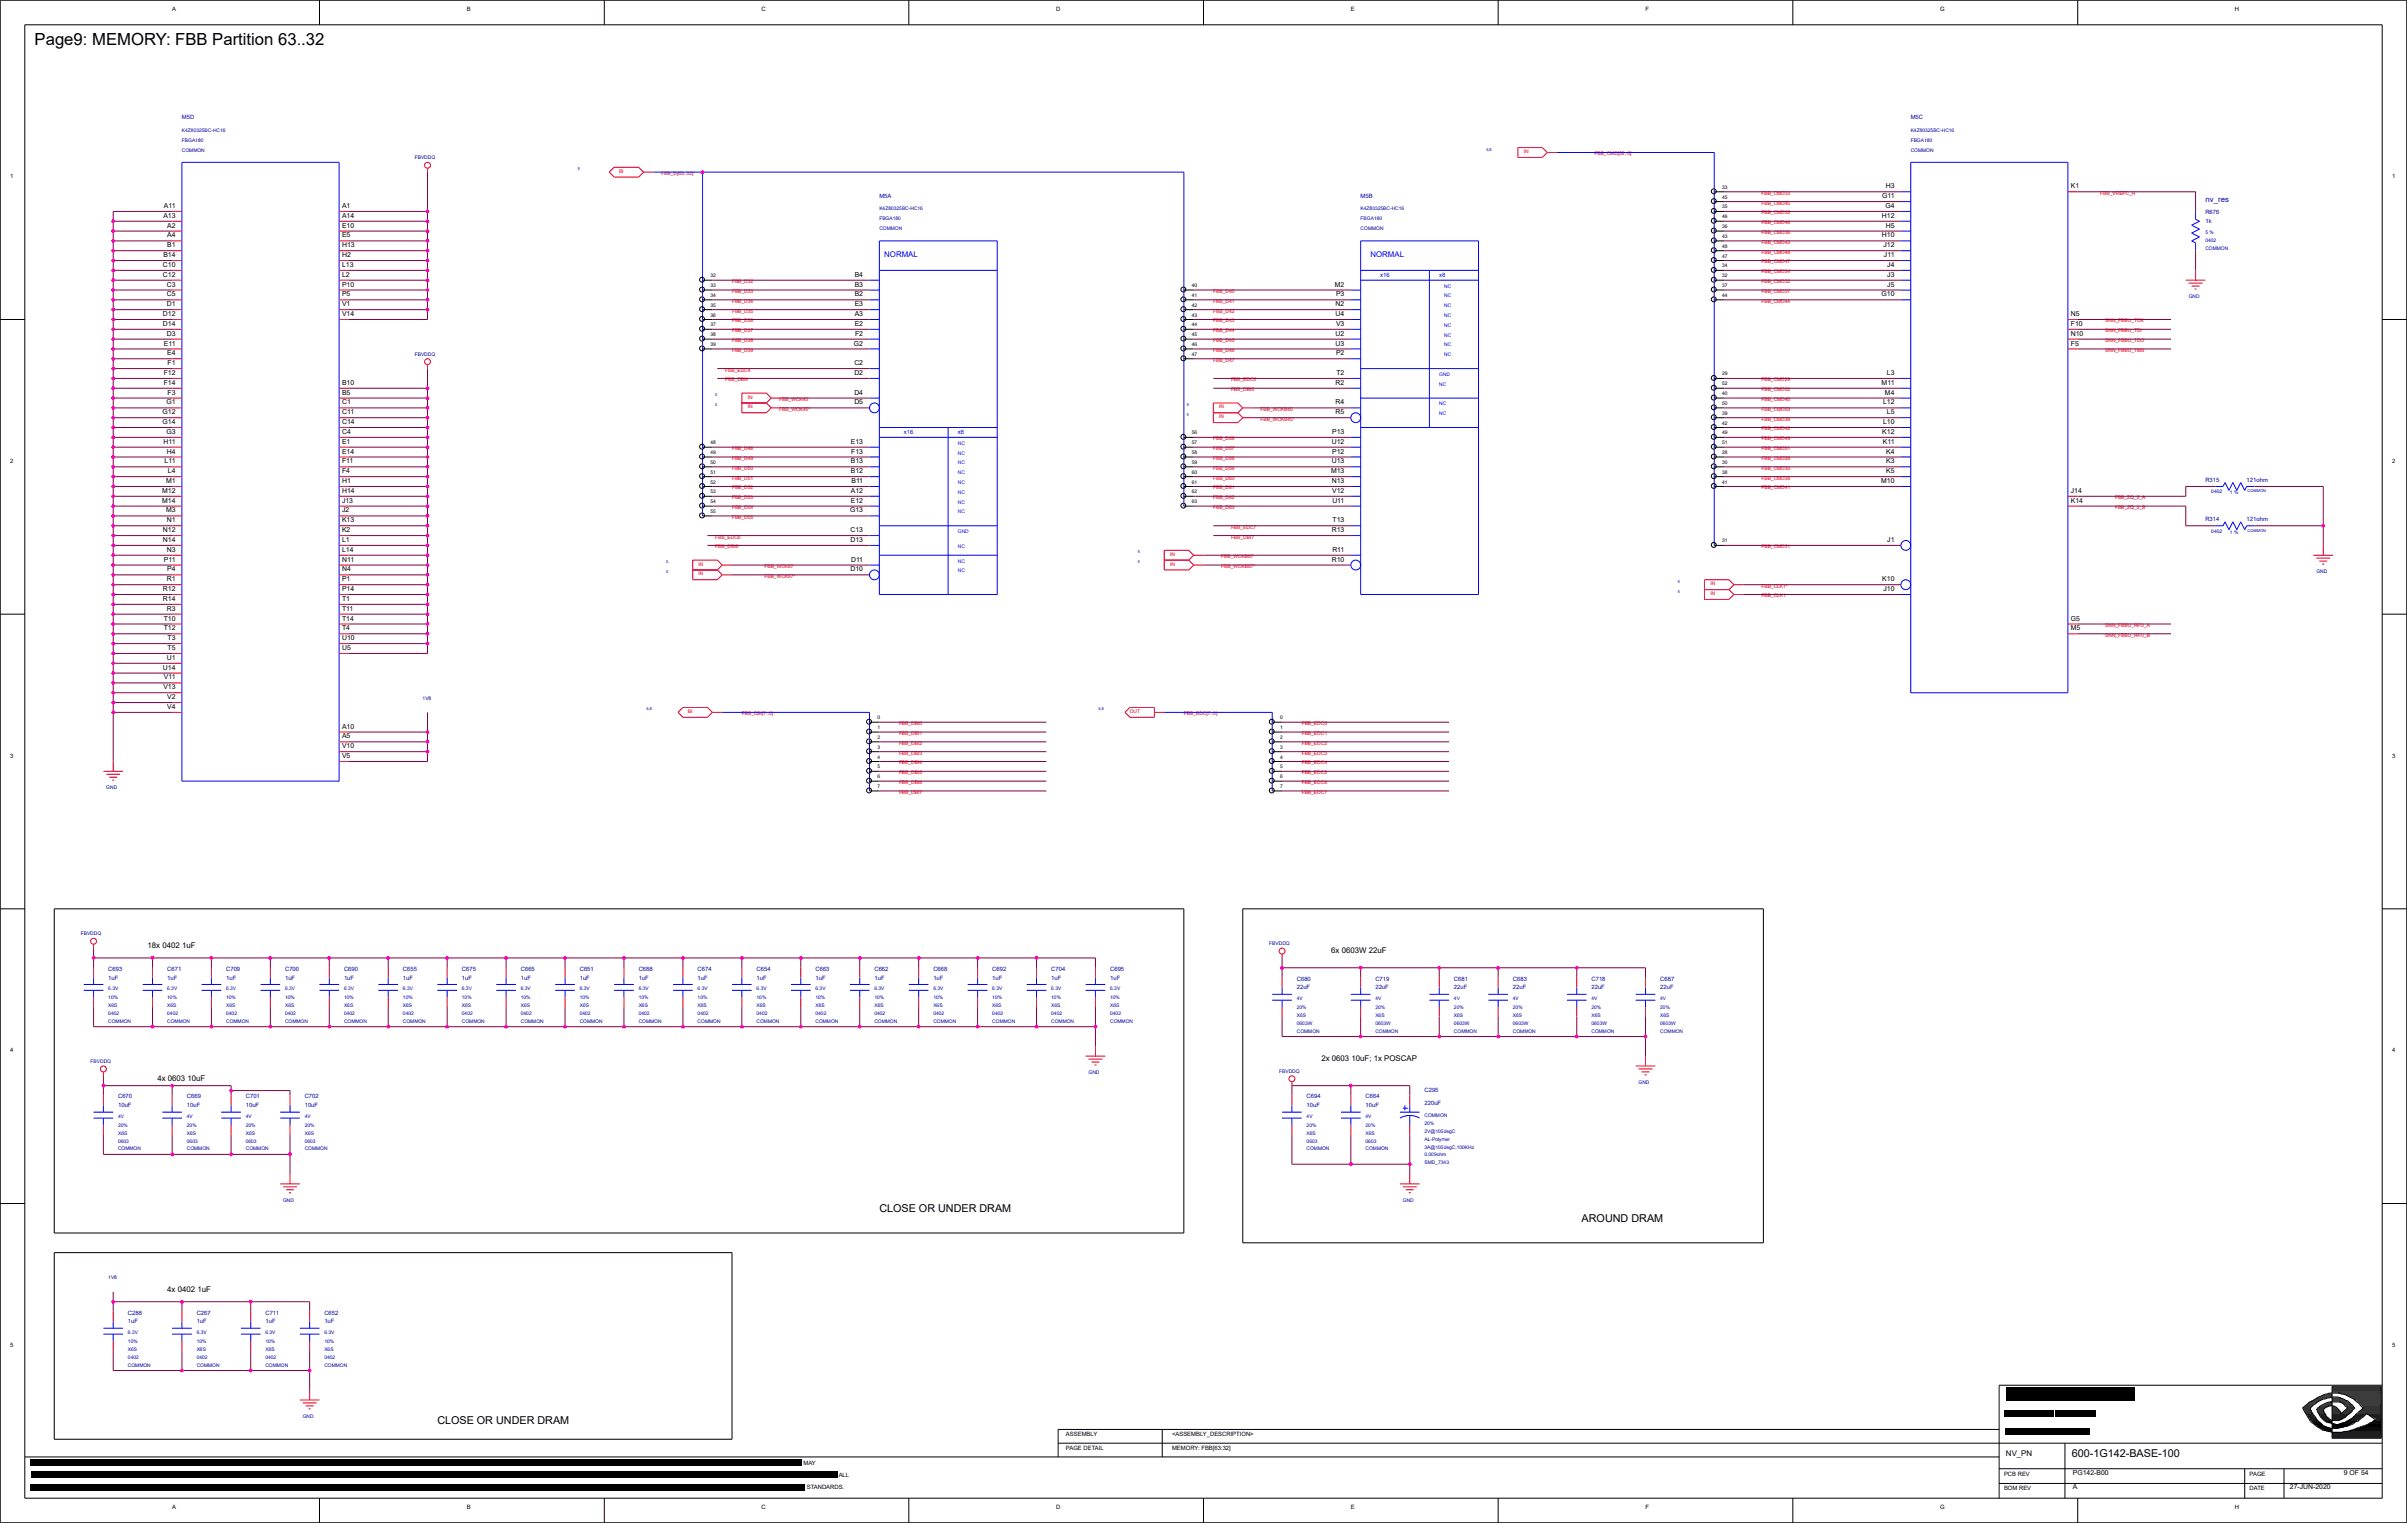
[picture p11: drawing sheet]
<svg xmlns="http://www.w3.org/2000/svg" width="271mm" height="172mm" viewBox="0 0 271 172" stroke-linecap="round" stroke-linejoin="round" font-family="sans-serif">
<defs><g id="words">
<text font-size="1.9" x="3.9" y="5.1">Page9: MEMORY: FBB Partition 63..32</text>
<g font-size="1.2">
<text x="99.1" y="136.7">CLOSE OR UNDER DRAM</text>
<text x="178.3" y="137.8">AROUND DRAM</text>
<text x="49.3" y="160.5">CLOSE OR UNDER DRAM</text>
<text x="233.6" y="164.2">600-1G142-BASE-100</text>
</g>
<text font-size=".9" fill="#0000a0" x="248.6" y="22.7">nv_res</text>
<g font-size=".9" fill="#00f">
<text x="99.7" y="28.9">NORMAL</text>
<text x="154.5" y="28.9">NORMAL</text>
</g>
<g font-size=".9">
<text x="16.6" y="106.9">18x 0402 1uF</text>
<text x="150.1" y="107.4">6x 0603W 22uF</text>
<text x="149" y="119.6">2x 0603 10uF; 1x POSCAP</text>
<text x="17.7" y="121.8">4x 0603 10uF</text>
<text x="18.9" y="145.6">4x 0402 1uF</text>
<text x="226.1" y="164.1">NV_PN</text>
</g>
<g font-size=".8">
<text x="18.5" y="23.4">A11</text>
<text x="38.6" y="23.4">A1</text>
<text x="212.2" y="22.3">G11</text>
<text x="212.5" y="23.4">G4</text>
<text x="212.6" y="21.2">H3</text>
<text x="233.4" y="21.2">K1</text>
<text x="18.4" y="29">B14</text>
<text x="18.4" y="24.6">A13</text>
<text x="18.8" y="27.9">B1</text>
<text x="18.8" y="26.8">A4</text>
<text x="18.8" y="25.7">A2</text>
<text x="38.6" y="29">H2</text>
<text x="38.6" y="27.9">H13</text>
<text x="38.6" y="26.8">E5</text>
<text x="38.6" y="25.7">E10</text>
<text x="38.6" y="24.6">A14</text>
<text x="212.1" y="26.8">H10</text>
<text x="212.1" y="24.6">H12</text>
<text x="212.3" y="27.9">J12</text>
<text x="212.4" y="29">J11</text>
<text x="212.6" y="25.7">H5</text>
<text x="18.4" y="35.6">D12</text>
<text x="18.4" y="31.2">C12</text>
<text x="18.4" y="30.1">C10</text>
<text x="18.8" y="34.5">D1</text>
<text x="18.8" y="33.4">C5</text>
<text x="18.8" y="32.3">C3</text>
<text x="38.6" y="35.6">V14</text>
<text x="38.6" y="34.5">V1</text>
<text x="38.6" y="33.4">P5</text>
<text x="38.6" y="32.3">P10</text>
<text x="38.6" y="31.2">L2</text>
<text x="38.6" y="30.1">L13</text>
<text x="96.4" y="35.6">A3</text>
<text x="96.4" y="34.5">E3</text>
<text x="96.4" y="33.4">B2</text>
<text x="96.4" y="32.3">B3</text>
<text x="96.4" y="31.2">B4</text>
<text x="150.5" y="32.3">M2</text>
<text x="150.6" y="35.6">U4</text>
<text x="150.6" y="34.5">N2</text>
<text x="150.6" y="33.4">P3</text>
<text x="212.1" y="33.4">G10</text>
<text x="212.8" y="32.3">J5</text>
<text x="212.8" y="31.2">J3</text>
<text x="212.8" y="30.1">J4</text>
<text x="233.4" y="35.6">N5</text>
<text x="18.4" y="36.7">D14</text>
<text x="18.5" y="38.9">E11</text>
<text x="18.8" y="37.8">D3</text>
<text x="18.8" y="40.1">E4</text>
<text x="18.9" y="41.2">F1</text>
<text x="96.3" y="38.9">G2</text>
<text x="96.3" y="41.2">C2</text>
<text x="96.4" y="36.7">E2</text>
<text x="96.4" y="37.8">F2</text>
<text x="150.6" y="38.9">U3</text>
<text x="150.6" y="37.8">U2</text>
<text x="150.6" y="40.1">P2</text>
<text x="150.6" y="36.7">V3</text>
<text x="233.4" y="38.9">F5</text>
<text x="233.4" y="37.8">N10</text>
<text x="233.4" y="36.7">F10</text>
<text x="18.3" y="47.8">G14</text>
<text x="18.3" y="46.7">G12</text>
<text x="18.5" y="43.4">F14</text>
<text x="18.5" y="42.3">F12</text>
<text x="18.8" y="45.6">G1</text>
<text x="18.9" y="44.5">F3</text>
<text x="38.6" y="47.8">C14</text>
<text x="38.6" y="46.7">C11</text>
<text x="38.6" y="45.6">C1</text>
<text x="38.6" y="44.5">B5</text>
<text x="38.6" y="43.4">B10</text>
<text x="96.3" y="45.6">D5</text>
<text x="96.3" y="44.5">D4</text>
<text x="96.3" y="42.3">D2</text>
<text x="150.6" y="46.7">R5</text>
<text x="150.6" y="45.6">R4</text>
<text x="150.6" y="43.4">R2</text>
<text x="150.7" y="42.3">T2</text>
<text x="212.1" y="43.4">M11</text>
<text x="212.3" y="47.8">L10</text>
<text x="212.3" y="45.6">L12</text>
<text x="212.5" y="44.5">M4</text>
<text x="212.7" y="46.7">L5</text>
<text x="212.7" y="42.3">L3</text>
<text x="18.4" y="50">H11</text>
<text x="18.6" y="52.2">L11</text>
<text x="18.8" y="48.9">G3</text>
<text x="18.8" y="51.1">H4</text>
<text x="18.9" y="53.3">L4</text>
<text x="38.6" y="53.3">F4</text>
<text x="38.6" y="52.2">F11</text>
<text x="38.6" y="51.1">E14</text>
<text x="38.6" y="50">E1</text>
<text x="38.6" y="48.9">C4</text>
<text x="95.9" y="53.3">B12</text>
<text x="95.9" y="52.2">B13</text>
<text x="95.9" y="50">E13</text>
<text x="96" y="51.1">F13</text>
<text x="150.1" y="53.3">M13</text>
<text x="150.1" y="52.2">U13</text>
<text x="150.1" y="50">U12</text>
<text x="150.2" y="51.1">P12</text>
<text x="150.2" y="48.9">P13</text>
<text x="212.2" y="48.9">K12</text>
<text x="212.2" y="50">K11</text>
<text x="212.6" y="53.3">K5</text>
<text x="212.6" y="52.2">K3</text>
<text x="212.6" y="51.1">K4</text>
<text x="18.3" y="56.7">M14</text>
<text x="18.3" y="55.6">M12</text>
<text x="18.4" y="60">N12</text>
<text x="18.7" y="57.8">M3</text>
<text x="18.7" y="54.5">M1</text>
<text x="18.8" y="58.9">N1</text>
<text x="38.6" y="60">K2</text>
<text x="38.6" y="58.9">K13</text>
<text x="38.6" y="57.8">J2</text>
<text x="38.6" y="56.7">J13</text>
<text x="38.6" y="55.6">H14</text>
<text x="38.6" y="54.4">H1</text>
<text x="95.8" y="57.8">G13</text>
<text x="95.9" y="60">C13</text>
<text x="95.9" y="56.7">E12</text>
<text x="95.9" y="55.6">A12</text>
<text x="96" y="54.5">B11</text>
<text x="150.1" y="60">R13</text>
<text x="150.1" y="54.5">N13</text>
<text x="150.2" y="55.6">V12</text>
<text x="150.2" y="56.7">U11</text>
<text x="150.2" y="58.9">T13</text>
<text x="212.1" y="54.5">M10</text>
<text x="233.4" y="56.7">K14</text>
<text x="233.4" y="55.6">J14</text>
<text x="18.4" y="61.1">N14</text>
<text x="18.5" y="63.3">P11</text>
<text x="18.8" y="65.5">R1</text>
<text x="18.8" y="62.2">N3</text>
<text x="18.8" y="64.4">P4</text>
<text x="38.6" y="65.5">P1</text>
<text x="38.6" y="64.4">N4</text>
<text x="38.6" y="63.3">N11</text>
<text x="38.6" y="62.2">L14</text>
<text x="38.6" y="61.1">L1</text>
<text x="95.9" y="64.4">D10</text>
<text x="95.9" y="61.1">D13</text>
<text x="95.9" y="63.3">D11</text>
<text x="150.1" y="63.3">R10</text>
<text x="150.2" y="62.2">R11</text>
<text x="212.2" y="65.5">K10</text>
<text x="212.7" y="61.1">J1</text>
<text x="18.4" y="67.7">R14</text>
<text x="18.4" y="66.6">R12</text>
<text x="18.5" y="71.1">T12</text>
<text x="18.5" y="70">T10</text>
<text x="18.8" y="68.8">R3</text>
<text x="38.6" y="71.1">T4</text>
<text x="38.6" y="70">T14</text>
<text x="38.6" y="68.8">T11</text>
<text x="38.6" y="67.7">T1</text>
<text x="38.6" y="66.6">P14</text>
<text x="212.3" y="66.6">J10</text>
<text x="233.4" y="71.1">M5</text>
<text x="233.4" y="70">G5</text>
<text x="18.4" y="75.5">U14</text>
<text x="18.4" y="77.7">V13</text>
<text x="18.5" y="76.6">V11</text>
<text x="18.8" y="74.4">U1</text>
<text x="18.9" y="73.3">T5</text>
<text x="18.9" y="72.2">T3</text>
<text x="38.6" y="73.3">U5</text>
<text x="38.6" y="72.2">U10</text>
<text x="18.8" y="79.9">V4</text>
<text x="18.8" y="78.8">V2</text>
<text x="38.6" y="83.2">A5</text>
<text x="38.6" y="82.1">A10</text>
<text x="38.6" y="85.5">V5</text>
<text x="38.6" y="84.3">V10</text>
<text x="233.7" y="167.9">A</text>
<text x="233.7" y="166.2">PG142-B00</text>
<text x="258.1" y="167.9">27-JUN-2020</text>
<text x="264.2" y="166.2">9 OF 54</text>
</g>
<g font-size=".7">
<text x="19.4" y="1.2">A</text>
<text x="52.6" y="1.2">B</text>
<text x="85.8" y="1.2">C</text>
<text x="119.1" y="1.2">D</text>
<text x="152.3" y="1.2">E</text>
<text x="185.5" y="1.2">F</text>
<text x="218.7" y="1.2">G</text>
<text x="251.9" y="1.2">H</text>
<text x="1.1" y="20.1">1</text>
<text x="269.7" y="20.1">1</text>
<text x="1.1" y="52.2">2</text>
<text x="269.7" y="52.2">2</text>
<text x="1.1" y="85.4">3</text>
<text x="269.7" y="85.4">3</text>
<text x="1.1" y="118.6">4</text>
<text x="269.7" y="118.6">4</text>
<text x="1.1" y="151.8">5</text>
<text x="269.7" y="151.8">5</text>
<text x="120.2" y="161.9">ASSEMBLY</text>
<text x="132.1" y="161.9">&lt;ASSEMBLY_DESCRIPTION&gt;</text>
<text x="90.6" y="165.1">MAY</text>
<text x="90.9" y="167.9">STANDARDS.</text>
<text x="94.5" y="166.5">ALL</text>
<text x="120.2" y="163.5">PAGE DETAIL</text>
<text x="132.1" y="163.5">MEMORY: FBB[63:32]</text>
<text x="225.9" y="166.3">PCB REV</text>
<text x="253.6" y="166.3">PAGE</text>
<text x="19.4" y="170.1">A</text>
<text x="52.6" y="170.1">B</text>
<text x="85.8" y="170.1">C</text>
<text x="119.1" y="170.1">D</text>
<text x="152.3" y="170.1">E</text>
<text x="185.5" y="170.1">F</text>
<text x="218.7" y="170.1">G</text>
<text x="225.9" y="168">BOM REV</text>
<text x="251.9" y="170.1">H</text>
<text x="253.6" y="168">DATE</text>
</g>
<g font-size=".7" fill="#0000a0">
<text x="20.5" y="13.4">M5D</text>
<text x="215.4" y="13.4">M5C</text>
<text x="99.1" y="22.3">M5A</text>
<text x="153.4" y="22.3">M5B</text>
<text x="248.6" y="24.2">R676</text>
<text x="248.6" y="25.2">1k</text>
<text x="248.6" y="58.7">R314</text>
<text x="248.6" y="54.3">R315</text>
<text x="253.3" y="58.7">121ohm</text>
<text x="253.3" y="54.3">121ohm</text>
<text x="12.2" y="109.4">C693</text>
<text x="12.2" y="110.4">1uF</text>
<text x="18.9" y="109.4">C671</text>
<text x="18.9" y="110.4">1uF</text>
<text x="25.5" y="109.4">C709</text>
<text x="25.5" y="110.4">1uF</text>
<text x="32.1" y="109.4">C700</text>
<text x="32.1" y="110.4">1uF</text>
<text x="38.8" y="109.4">C690</text>
<text x="38.8" y="110.4">1uF</text>
<text x="45.4" y="109.4">C655</text>
<text x="45.4" y="110.4">1uF</text>
<text x="52.1" y="109.4">C675</text>
<text x="52.1" y="110.4">1uF</text>
<text x="58.7" y="109.4">C665</text>
<text x="58.7" y="110.4">1uF</text>
<text x="65.4" y="109.4">C651</text>
<text x="65.4" y="110.4">1uF</text>
<text x="72" y="109.4">C688</text>
<text x="72" y="110.4">1uF</text>
<text x="78.6" y="109.4">C674</text>
<text x="78.6" y="110.4">1uF</text>
<text x="85.3" y="109.4">C654</text>
<text x="85.3" y="110.4">1uF</text>
<text x="91.9" y="109.4">C663</text>
<text x="91.9" y="110.4">1uF</text>
<text x="98.6" y="109.4">C662</text>
<text x="98.6" y="110.4">1uF</text>
<text x="105.2" y="109.4">C668</text>
<text x="105.2" y="110.4">1uF</text>
<text x="111.9" y="109.4">C692</text>
<text x="111.9" y="110.4">1uF</text>
<text x="118.5" y="109.4">C704</text>
<text x="118.5" y="110.4">1uF</text>
<text x="125.2" y="109.4">C695</text>
<text x="125.2" y="110.4">1uF</text>
<text x="146.2" y="110.5">C680</text>
<text x="146.2" y="111.5">22uF</text>
<text x="155" y="110.5">C719</text>
<text x="155" y="111.5">22uF</text>
<text x="163.9" y="110.5">C681</text>
<text x="163.9" y="111.5">22uF</text>
<text x="170.6" y="110.5">C683</text>
<text x="170.6" y="111.5">22uF</text>
<text x="179.4" y="110.5">C718</text>
<text x="179.4" y="111.5">22uF</text>
<text x="187.2" y="110.5">C687</text>
<text x="187.2" y="111.5">22uF</text>
<text x="13.3" y="123.8">C670</text>
<text x="13.3" y="124.8">10uF</text>
<text x="21.1" y="123.8">C669</text>
<text x="21.1" y="124.8">10uF</text>
<text x="27.7" y="123.8">C701</text>
<text x="27.7" y="124.8">10uF</text>
<text x="34.4" y="123.8">C702</text>
<text x="34.4" y="124.8">10uF</text>
<text x="147.3" y="123.8">C694</text>
<text x="147.3" y="124.8">10uF</text>
<text x="153.9" y="123.8">C664</text>
<text x="153.9" y="124.8">10uF</text>
<text x="160.6" y="123">C295</text>
<text x="160.6" y="124.6">220uF</text>
<text x="14.4" y="148.2">C288</text>
<text x="14.4" y="149.2">1uF</text>
<text x="22.2" y="148.2">C267</text>
<text x="22.2" y="149.2">1uF</text>
<text x="29.9" y="148.2">C711</text>
<text x="29.9" y="149.2">1uF</text>
<text x="36.6" y="148.2">C652</text>
<text x="36.6" y="149.2">1uF</text>
</g>
<g font-size=".7" fill="#00f">
<text x="155.6" y="31.3">x16</text>
<text x="162.2" y="31.3">x8</text>
<text x="101.9" y="49">x16</text>
<text x="108" y="49">x8</text>
</g>
<g font-size=".6" fill="#0000a0">
<text x="20.5" y="17.1">COMMON</text>
<text x="20.5" y="16">FBGA180</text>
<text x="20.5" y="14.9">K4Z80325BC-HC16</text>
<text x="46.8" y="18">FBVDDQ</text>
<text x="215.4" y="14.9">K4Z80325BC-HC16</text>
<text x="215.4" y="16">FBGA180</text>
<text x="215.4" y="17.1">COMMON</text>
<text x="99.1" y="23.7">K4Z80325BC-HC16</text>
<text x="153.4" y="23.7">K4Z80325BC-HC16</text>
<text x="99.1" y="24.8">FBGA180</text>
<text x="99.1" y="25.9">COMMON</text>
<text x="153.4" y="25.9">COMMON</text>
<text x="153.4" y="24.8">FBGA180</text>
<text x="248.6" y="26.4">5 %</text>
<text x="248.6" y="27.3">0402</text>
<text x="248.6" y="28.2">COMMON</text>
<text x="246.7" y="33.6">GND</text>
<text x="46.8" y="40.1">FBVDDQ</text>
<text x="249.3" y="55.6">0402</text>
<text x="251.4" y="55.7">1 %</text>
<text x="249.3" y="60">0402</text>
<text x="251.4" y="60.2">1 %</text>
<text x="261.1" y="64.6">GND</text>
<text x="47.6" y="78.9">1V8</text>
<text x="12" y="88.9">GND</text>
<text x="9.1" y="105.4">FBVDDQ</text>
<text x="143.1" y="106.5">FBVDDQ</text>
<text x="12.2" y="113.5">X6S</text>
<text x="12.2" y="112.6">10%</text>
<text x="12.2" y="111.6">6.3V</text>
<text x="18.9" y="113.5">X6S</text>
<text x="18.9" y="112.6">10%</text>
<text x="18.9" y="111.6">6.3V</text>
<text x="25.5" y="113.5">X6S</text>
<text x="25.5" y="112.6">10%</text>
<text x="25.5" y="111.6">6.3V</text>
<text x="32.1" y="113.5">X6S</text>
<text x="32.1" y="112.6">10%</text>
<text x="32.1" y="111.6">6.3V</text>
<text x="38.8" y="113.5">X6S</text>
<text x="38.8" y="112.6">10%</text>
<text x="38.8" y="111.6">6.3V</text>
<text x="45.4" y="113.5">X6S</text>
<text x="45.4" y="112.6">10%</text>
<text x="45.4" y="111.6">6.3V</text>
<text x="52.1" y="113.5">X6S</text>
<text x="52.1" y="112.6">10%</text>
<text x="52.1" y="111.6">6.3V</text>
<text x="58.7" y="113.5">X6S</text>
<text x="58.7" y="112.6">10%</text>
<text x="58.7" y="111.6">6.3V</text>
<text x="65.4" y="113.5">X6S</text>
<text x="65.4" y="112.6">10%</text>
<text x="65.4" y="111.6">6.3V</text>
<text x="72" y="111.6">6.3V</text>
<text x="72" y="112.6">10%</text>
<text x="72" y="113.5">X6S</text>
<text x="78.6" y="112.6">10%</text>
<text x="78.6" y="111.6">6.3V</text>
<text x="78.6" y="113.5">X6S</text>
<text x="85.3" y="113.5">X6S</text>
<text x="85.3" y="111.6">6.3V</text>
<text x="85.3" y="112.6">10%</text>
<text x="91.9" y="111.6">6.3V</text>
<text x="91.9" y="112.6">10%</text>
<text x="91.9" y="113.5">X6S</text>
<text x="98.6" y="112.6">10%</text>
<text x="98.6" y="113.5">X6S</text>
<text x="98.6" y="111.6">6.3V</text>
<text x="105.2" y="111.6">6.3V</text>
<text x="105.2" y="112.6">10%</text>
<text x="105.2" y="113.5">X6S</text>
<text x="111.9" y="111.6">6.3V</text>
<text x="111.9" y="112.6">10%</text>
<text x="111.9" y="113.5">X6S</text>
<text x="118.5" y="111.6">6.3V</text>
<text x="118.5" y="112.6">10%</text>
<text x="118.5" y="113.5">X6S</text>
<text x="125.2" y="112.6">10%</text>
<text x="125.2" y="113.5">X6S</text>
<text x="125.2" y="111.6">6.3V</text>
<text x="146.2" y="112.7">4V</text>
<text x="146.2" y="113.7">20%</text>
<text x="155" y="113.7">20%</text>
<text x="155" y="112.7">4V</text>
<text x="163.9" y="113.7">20%</text>
<text x="163.9" y="112.7">4V</text>
<text x="170.6" y="113.7">20%</text>
<text x="170.6" y="112.7">4V</text>
<text x="179.4" y="113.7">20%</text>
<text x="179.4" y="112.7">4V</text>
<text x="187.2" y="113.7">20%</text>
<text x="187.2" y="112.7">4V</text>
<text x="10.2" y="119.8">FBVDDQ</text>
<text x="12.2" y="114.4">0402</text>
<text x="12.2" y="115.3">COMMON</text>
<text x="18.9" y="114.4">0402</text>
<text x="18.9" y="115.3">COMMON</text>
<text x="25.5" y="114.4">0402</text>
<text x="25.5" y="115.3">COMMON</text>
<text x="32.1" y="114.4">0402</text>
<text x="32.1" y="115.3">COMMON</text>
<text x="38.8" y="114.4">0402</text>
<text x="38.8" y="115.3">COMMON</text>
<text x="45.4" y="115.3">COMMON</text>
<text x="45.4" y="114.4">0402</text>
<text x="52.1" y="114.4">0402</text>
<text x="52.1" y="115.3">COMMON</text>
<text x="58.7" y="114.4">0402</text>
<text x="58.7" y="115.3">COMMON</text>
<text x="65.4" y="114.4">0402</text>
<text x="65.4" y="115.3">COMMON</text>
<text x="72" y="115.3">COMMON</text>
<text x="72" y="114.4">0402</text>
<text x="78.6" y="115.3">COMMON</text>
<text x="78.6" y="114.4">0402</text>
<text x="85.3" y="115.3">COMMON</text>
<text x="85.3" y="114.4">0402</text>
<text x="91.9" y="115.3">COMMON</text>
<text x="91.9" y="114.4">0402</text>
<text x="98.6" y="115.3">COMMON</text>
<text x="98.6" y="114.4">0402</text>
<text x="105.2" y="115.3">COMMON</text>
<text x="105.2" y="114.4">0402</text>
<text x="111.9" y="115.3">COMMON</text>
<text x="111.9" y="114.4">0402</text>
<text x="118.5" y="115.3">COMMON</text>
<text x="118.5" y="114.4">0402</text>
<text x="125.2" y="115.3">COMMON</text>
<text x="125.2" y="114.4">0402</text>
<text x="146.2" y="114.6">X6S</text>
<text x="146.2" y="115.5">0603W</text>
<text x="146.2" y="116.4">COMMON</text>
<text x="155" y="115.5">0603W</text>
<text x="155" y="114.6">X6S</text>
<text x="155" y="116.4">COMMON</text>
<text x="163.9" y="116.4">COMMON</text>
<text x="163.9" y="114.6">X6S</text>
<text x="163.9" y="115.5">0603W</text>
<text x="170.6" y="115.5">0603W</text>
<text x="170.6" y="114.6">X6S</text>
<text x="170.6" y="116.4">COMMON</text>
<text x="179.4" y="116.4">COMMON</text>
<text x="179.4" y="115.5">0603W</text>
<text x="179.4" y="114.6">X6S</text>
<text x="187.2" y="116.4">COMMON</text>
<text x="187.2" y="115.5">0603W</text>
<text x="187.2" y="114.6">X6S</text>
<text x="122.7" y="121.1">GND</text>
<text x="144.2" y="120.9">FBVDDQ</text>
<text x="160.6" y="125.9">COMMON</text>
<text x="184.7" y="122.2">GND</text>
<text x="13.3" y="129.7">COMMON</text>
<text x="13.3" y="128.8">0603</text>
<text x="13.3" y="127.9">X6S</text>
<text x="13.3" y="127">20%</text>
<text x="13.3" y="126">4V</text>
<text x="21.1" y="129.7">COMMON</text>
<text x="21.1" y="127.9">X6S</text>
<text x="21.1" y="127">20%</text>
<text x="21.1" y="126">4V</text>
<text x="21.1" y="128.8">0603</text>
<text x="27.7" y="129.7">COMMON</text>
<text x="27.7" y="127.9">X6S</text>
<text x="27.7" y="127">20%</text>
<text x="27.7" y="126">4V</text>
<text x="27.7" y="128.8">0603</text>
<text x="34.4" y="129.7">COMMON</text>
<text x="34.4" y="127.9">X6S</text>
<text x="34.4" y="127">20%</text>
<text x="34.4" y="126">4V</text>
<text x="34.4" y="128.8">0603</text>
<text x="147.3" y="128.8">0603</text>
<text x="147.3" y="127.9">X6S</text>
<text x="147.3" y="126">4V</text>
<text x="147.3" y="127">20%</text>
<text x="147.3" y="129.7">COMMON</text>
<text x="153.9" y="127.9">X6S</text>
<text x="153.9" y="127">20%</text>
<text x="153.9" y="129.7">COMMON</text>
<text x="153.9" y="126">4V</text>
<text x="153.9" y="128.8">0603</text>
<text x="160.6" y="128.6">AL-Polymer</text>
<text x="160.6" y="127.7">2V@105degC</text>
<text x="160.6" y="126.8">20%</text>
<text x="160.6" y="131.2">SMD_7343</text>
<text x="160.6" y="130.4">0.009ohm</text>
<text x="160.6" y="129.5">3A@105degC,100KHz</text>
<text x="31.9" y="135.4">GND</text>
<text x="158.1" y="135.4">GND</text>
<text x="12.2" y="144.2">1V8</text>
<text x="14.4" y="154.1">COMMON</text>
<text x="14.4" y="150.4">6.3V</text>
<text x="14.4" y="151.4">10%</text>
<text x="14.4" y="153.2">0402</text>
<text x="14.4" y="152.3">X6S</text>
<text x="22.2" y="154.1">COMMON</text>
<text x="22.2" y="151.4">10%</text>
<text x="22.2" y="152.3">X6S</text>
<text x="22.2" y="153.2">0402</text>
<text x="22.2" y="150.4">6.3V</text>
<text x="29.9" y="154.1">COMMON</text>
<text x="29.9" y="153.2">0402</text>
<text x="29.9" y="152.3">X6S</text>
<text x="29.9" y="151.4">10%</text>
<text x="29.9" y="150.4">6.3V</text>
<text x="36.6" y="152.3">X6S</text>
<text x="36.6" y="153.2">0402</text>
<text x="36.6" y="150.4">6.3V</text>
<text x="36.6" y="154.1">COMMON</text>
<text x="36.6" y="151.4">10%</text>
<text x="34.1" y="159.8">GND</text>
</g>
<g font-size=".6" fill="#f00">
<text x="171.8" y="17.2">IN</text>
<text x="179.7" y="17.5">FBB_CMD[52..0]</text>
<text x="69.8" y="19.5">BI</text>
<text x="74.5" y="19.7">FBB_D[63..32]</text>
<text x="198.6" y="22">FBB_CMD33</text>
<text x="198.6" y="23.1">FBB_CMD45</text>
<text x="236.8" y="22">FBB_VREFC_H</text>
<text x="198.6" y="24.2">FBB_CMD35</text>
<text x="198.6" y="26.4">FBB_CMD36</text>
<text x="198.6" y="27.5">FBB_CMD43</text>
<text x="198.6" y="25.3">FBB_CMD46</text>
<text x="198.6" y="29.7">FBB_CMD47</text>
<text x="198.6" y="28.6">FBB_CMD48</text>
<text x="82.5" y="31.9">FBB_D32</text>
<text x="82.5" y="33">FBB_D33</text>
<text x="82.5" y="34.1">FBB_D34</text>
<text x="82.5" y="35.2">FBB_D35</text>
<text x="136.8" y="33">FBB_D40</text>
<text x="136.8" y="34.1">FBB_D41</text>
<text x="136.8" y="35.2">FBB_D42</text>
<text x="198.6" y="31.9">FBB_CMD32</text>
<text x="198.6" y="30.8">FBB_CMD34</text>
<text x="198.6" y="33">FBB_CMD37</text>
<text x="198.6" y="34.1">FBB_CMD44</text>
<text x="81.7" y="41.9">FBB_EDC4</text>
<text x="82.5" y="36.3">FBB_D36</text>
<text x="82.5" y="37.5">FBB_D37</text>
<text x="82.5" y="38.6">FBB_D38</text>
<text x="82.5" y="39.7">FBB_D39</text>
<text x="136.8" y="36.3">FBB_D43</text>
<text x="136.8" y="37.5">FBB_D44</text>
<text x="136.8" y="38.6">FBB_D45</text>
<text x="136.8" y="39.7">FBB_D46</text>
<text x="136.8" y="40.8">FBB_D47</text>
<text x="237.3" y="36.3">SNN_FBBU_TCK</text>
<text x="237.3" y="37.5">SNN_FBBU_TDI</text>
<text x="237.3" y="38.6">SNN_FBBU_TDO</text>
<text x="237.3" y="39.7">SNN_FBBU_TMS</text>
<text x="81.7" y="43">FBB_DBI4</text>
<text x="84.3" y="46">IN</text>
<text x="84.3" y="44.9">IN</text>
<text x="87.8" y="45.2">FBB_WCK45</text>
<text x="87.8" y="46.3">FBB_WCK45*</text>
<text x="137.4" y="47.1">IN</text>
<text x="137.4" y="46">IN</text>
<text x="138.8" y="44.1">FBB_DBI5</text>
<text x="138.8" y="43">FBB_EDC5</text>
<text x="142.1" y="46.3">FBB_WCKB45</text>
<text x="142.1" y="47.4">FBB_WCKB45*</text>
<text x="198.6" y="43">FBB_CMD29</text>
<text x="198.6" y="47.4">FBB_CMD39</text>
<text x="198.6" y="45.2">FBB_CMD40</text>
<text x="198.6" y="46.3">FBB_CMD50</text>
<text x="198.6" y="44.1">FBB_CMD52</text>
<text x="82.5" y="50.7">FBB_D48</text>
<text x="82.5" y="51.8">FBB_D49</text>
<text x="82.5" y="53">FBB_D50</text>
<text x="136.8" y="49.6">FBB_D56</text>
<text x="136.8" y="50.7">FBB_D57</text>
<text x="136.8" y="51.8">FBB_D58</text>
<text x="136.8" y="53">FBB_D59</text>
<text x="198.6" y="51.8">FBB_CMD28</text>
<text x="198.6" y="53">FBB_CMD30</text>
<text x="198.6" y="48.5">FBB_CMD42</text>
<text x="198.6" y="49.6">FBB_CMD49</text>
<text x="198.6" y="50.7">FBB_CMD51</text>
<text x="82.5" y="54.1">FBB_D51</text>
<text x="82.5" y="55.2">FBB_D52</text>
<text x="82.5" y="56.3">FBB_D53</text>
<text x="82.5" y="57.4">FBB_D54</text>
<text x="82.5" y="58.5">FBB_D55</text>
<text x="136.8" y="54.1">FBB_D60</text>
<text x="136.8" y="55.2">FBB_D61</text>
<text x="136.8" y="56.3">FBB_D62</text>
<text x="136.8" y="57.4">FBB_D63</text>
<text x="138.8" y="59.6">FBB_EDC7</text>
<text x="198.6" y="54.1">FBB_CMD38</text>
<text x="198.6" y="55.2">FBB_CMD41</text>
<text x="238.4" y="56.3">FBB_ZQ_2_A</text>
<text x="238.4" y="57.4">FBB_ZQ_2_B</text>
<text x="78.8" y="64.9">IN</text>
<text x="78.8" y="63.8">IN</text>
<text x="80.6" y="61.8">FBB_DBI6</text>
<text x="80.6" y="60.7">FBB_EDC6</text>
<text x="86.2" y="64">FBB_WCK67</text>
<text x="86.2" y="65.1">FBB_WCK67*</text>
<text x="131.9" y="63.8">IN</text>
<text x="131.9" y="62.6">IN</text>
<text x="137.7" y="62.9">FBB_WCKB67</text>
<text x="137.7" y="64">FBB_WCKB67*</text>
<text x="138.8" y="60.7">FBB_DBI7</text>
<text x="192.8" y="66">IN</text>
<text x="198.6" y="61.8">FBB_CMD31</text>
<text x="192.8" y="67.1">IN</text>
<text x="198.6" y="67.4">FBB_CLK1</text>
<text x="198.6" y="66.2">FBB_CLK1*</text>
<text x="237.3" y="70.7">SNN_FBBU_RFU_A</text>
<text x="237.3" y="71.8">SNN_FBBU_RFU_B</text>
<text x="77.5" y="80.4">BI</text>
<text x="83.6" y="80.6">FBB_DBI[7..0]</text>
<text x="101.3" y="81.7">FBB_DBI0</text>
<text x="101.3" y="82.9">FBB_DBI1</text>
<text x="101.3" y="84">FBB_DBI2</text>
<text x="127.4" y="80.4">OUT</text>
<text x="133.5" y="80.6">FBB_EDC[7..0]</text>
<text x="146.7" y="81.7">FBB_EDC0</text>
<text x="146.7" y="82.9">FBB_EDC1</text>
<text x="146.7" y="84">FBB_EDC2</text>
<text x="101.3" y="85.1">FBB_DBI3</text>
<text x="101.3" y="86.2">FBB_DBI4</text>
<text x="101.3" y="87.3">FBB_DBI5</text>
<text x="101.3" y="88.4">FBB_DBI6</text>
<text x="101.3" y="89.5">FBB_DBI7</text>
<text x="146.7" y="85.1">FBB_EDC3</text>
<text x="146.7" y="86.2">FBB_EDC4</text>
<text x="146.7" y="87.3">FBB_EDC5</text>
<text x="146.7" y="88.4">FBB_EDC6</text>
<text x="146.7" y="89.5">FBB_EDC7</text>
</g>
<g font-size=".6">
<text x="194.1" y="23.5">35</text>
<text x="194.1" y="22.4">45</text>
<text x="194.1" y="21.3">33</text>
<text x="194.1" y="29">47</text>
<text x="194.1" y="27.9">48</text>
<text x="194.1" y="26.8">43</text>
<text x="194.1" y="25.7">36</text>
<text x="194.1" y="24.6">46</text>
<text x="80.1" y="35.7">36</text>
<text x="80.1" y="34.6">35</text>
<text x="80.1" y="33.5">34</text>
<text x="80.1" y="32.4">33</text>
<text x="80.1" y="31.3">32</text>
<text x="134.3" y="35.7">43</text>
<text x="134.3" y="34.6">42</text>
<text x="134.3" y="33.5">41</text>
<text x="134.3" y="32.4">40</text>
<text x="194.1" y="33.5">44</text>
<text x="194.1" y="32.4">37</text>
<text x="194.1" y="31.3">32</text>
<text x="194.1" y="30.1">34</text>
<text x="80.1" y="39">39</text>
<text x="80.1" y="37.9">38</text>
<text x="80.1" y="36.8">37</text>
<text x="134.3" y="40.1">47</text>
<text x="134.3" y="39">46</text>
<text x="134.3" y="37.9">45</text>
<text x="134.3" y="36.8">44</text>
<text x="194.1" y="47.9">42</text>
<text x="194.1" y="46.8">39</text>
<text x="194.1" y="45.6">50</text>
<text x="194.1" y="44.5">40</text>
<text x="194.1" y="43.4">52</text>
<text x="194.1" y="42.3">29</text>
<text x="80.1" y="53.4">51</text>
<text x="80.1" y="52.3">50</text>
<text x="80.1" y="51.2">49</text>
<text x="80.1" y="50.1">48</text>
<text x="134.3" y="53.4">60</text>
<text x="134.3" y="52.3">59</text>
<text x="134.3" y="51.2">58</text>
<text x="134.3" y="50.1">57</text>
<text x="134.3" y="49">56</text>
<text x="194.1" y="53.4">38</text>
<text x="194.1" y="52.3">30</text>
<text x="194.1" y="51.2">28</text>
<text x="194.1" y="50.1">51</text>
<text x="194.1" y="49">49</text>
<text x="80.1" y="57.8">55</text>
<text x="80.1" y="56.7">54</text>
<text x="80.1" y="55.6">53</text>
<text x="80.1" y="54.5">52</text>
<text x="134.3" y="56.7">63</text>
<text x="134.3" y="55.6">62</text>
<text x="134.3" y="54.5">61</text>
<text x="194.1" y="54.5">41</text>
<text x="194.1" y="61.2">31</text>
<text x="98.9" y="83.3">2</text>
<text x="98.9" y="82.2">1</text>
<text x="98.9" y="81.1">0</text>
<text x="144.3" y="83.3">2</text>
<text x="144.3" y="82.2">1</text>
<text x="144.3" y="81.1">0</text>
<text x="98.9" y="88.8">7</text>
<text x="98.9" y="87.7">6</text>
<text x="98.9" y="86.6">5</text>
<text x="98.9" y="85.5">4</text>
<text x="98.9" y="84.4">3</text>
<text x="144.3" y="88.8">7</text>
<text x="144.3" y="87.7">6</text>
<text x="144.3" y="86.6">5</text>
<text x="144.3" y="85.5">4</text>
<text x="144.3" y="84.4">3</text>
</g>
<g font-size=".6" fill="#00f">
<text x="162.8" y="34.6">NC</text>
<text x="162.8" y="33.5">NC</text>
<text x="162.8" y="32.4">NC</text>
<text x="162.8" y="35.7">NC</text>
<text x="162.8" y="36.8">NC</text>
<text x="162.8" y="40.2">NC</text>
<text x="162.8" y="38">NC</text>
<text x="162.8" y="39.1">NC</text>
<text x="162.2" y="46.8">NC</text>
<text x="162.2" y="45.7">NC</text>
<text x="162.2" y="43.5">NC</text>
<text x="162.2" y="42.4">GND</text>
<text x="108" y="52.3">NC</text>
<text x="108" y="51.2">NC</text>
<text x="108" y="53.5">NC</text>
<text x="108" y="50.1">NC</text>
<text x="108" y="55.7">NC</text>
<text x="108" y="54.6">NC</text>
<text x="108" y="56.8">NC</text>
<text x="108" y="57.9">NC</text>
<text x="108" y="61.8">NC</text>
<text x="108" y="63.4">NC</text>
<text x="108" y="64.5">NC</text>
<text x="108" y="60.1">GND</text>
</g>
<g font-size=".4" fill="#0000a0">
<text x="167.6" y="17">5,8</text>
<text x="65.1" y="19.2">5</text>
<text x="80.6" y="45.8">5</text>
<text x="80.6" y="44.7">5</text>
<text x="133.8" y="46.9">5</text>
<text x="133.8" y="45.8">5</text>
<text x="253.4" y="59.9">COMMON</text>
<text x="253.4" y="55.5">COMMON</text>
<text x="75.1" y="64.6">5</text>
<text x="75.1" y="63.5">5</text>
<text x="128.3" y="63.5">5</text>
<text x="128.3" y="62.4">5</text>
<text x="189.2" y="65.7">5</text>
<text x="189.2" y="66.8">5</text>
<text x="72.9" y="80.1">5,8</text>
<text x="123.8" y="80.1">5,8</text>
</g>
</g></defs>
<g fill="none" stroke="#00f" stroke-width=".11">
<path d="M20.5 18.3h17.7v69.8h-17.7zM73.7 19.4h59.8v37.7M79.2 19.4v38.8M175.5 17.2h17.7v44.3M215.4 18.3h17.7v59.8h-17.7zM98 39.3h1.1M98 34.9h1.1M98 31.6h1.1M98 32.7h1.1M98 33.8h1.1M98 37.1h1.1M98 36h1.1"/>
<path d="M98 38.2h1.1M99.1 27.2h13.3v39.8h-13.3zM99.1 30.5h13.3M152.3 39.3h1.1M152.3 34.9h1.1M152.3 32.7h1.1M152.3 33.8h1.1M152.3 37.1h1.1M152.3 36h1.1M152.3 38.2h1.1M153.4 27.2h13.3v39.8h-13.3zM153.4 30.5h13.3"/>
<path d="M153.4 31.6h13.3M161.1 30.5v17.7M214.3 27.2h1.1M214.3 30.5h1.1M214.3 31.6h1.1M214.3 32.7h1.1M214.3 33.8h1.1M214.3 22.7h1.1M214.3 23.8h1.1M214.3 24.9h1.1M214.3 26h1.1M214.3 28.3h1.1"/>
<path d="M214.3 21.6h1.1M214.3 29.4h1.1M247.5 23.8v.9M247.5 27.4v.9M98 42.7h1.1M98 58.2h1.1M98 44.9h1.1M98 41.6h1.1M98 53.7h1.1M98 57.1h1.1M98 55.9h1.1M98 50.4h1.1"/>
<path d="M98 51.5h1.1M98 52.6h1.1M98 54.8h1.1M99.1 49.3h13.3M99.1 59.3h13.3M99.1 48.2h13.3M106.9 48.2v18.8M152.3 49.3h1.1M152.3 59.3h1.1M152.3 42.7h1.1M152.3 53.7h1.1M152.3 57.1h1.1"/>
<path d="M152.3 55.9h1.1M152.3 50.4h1.1M152.3 51.5h1.1M152.3 52.6h1.1M152.3 54.8h1.1M152.3 46h1.1M152.3 43.8h1.1M152.3 40.4h1.1M153.4 48.2h13.3M153.4 44.9h13.3M153.4 41.6h13.3M214.3 49.3h1.1"/>
<path d="M214.3 48.2h1.1M214.3 42.7h1.1M214.3 44.9h1.1M214.3 53.7h1.1M214.3 50.4h1.1M214.3 51.5h1.1M214.3 52.6h1.1M214.3 54.8h1.1M214.3 46h1.1M214.3 43.8h1.1M214.3 47.1h1.1M249.7 59.3h.9"/>
<path d="M249.7 54.8h.9M253.3 59.3h.9M253.3 54.8h.9M98 60.4h1.1M98 61.5h1.1M98 63.7h1.1M99.1 62.6h13.3M152.3 62.6h1.1M152.3 60.4h1.1M214.3 67h1.1M81.4 80.3h16.6v8.9M131.2 80.3h12.2v8.9"/>
<path d="M9.4 111h2.3M9.4 111.6h2.3M10.5 110.2v.8M10.5 111.6v.8M16.1 111h2.2M16.1 111.6h2.2M17.2 110.2v.8M17.2 111.6v.8M22.7 111h2.2M22.7 111.6h2.2M23.8 110.2v.8M23.8 111.6v.8"/>
<path d="M29.4 111h2.2M29.4 111.6h2.2M30.5 110.2v.8M30.5 111.6v.8M36 111h2.2M36 111.6h2.2M37.1 110.2v.8M37.1 111.6v.8M42.7 111h2.2M42.7 111.6h2.2M43.8 110.2v.8M43.8 111.6v.8"/>
<path d="M49.3 111h2.2M49.3 111.6h2.2M50.4 110.2v.8M50.4 111.6v.8M55.9 111h2.3M55.9 111.6h2.3M57.1 110.2v.8M57.1 111.6v.8M62.6 111h2.2M62.6 111.6h2.2M63.7 110.2v.8M63.7 111.6v.8"/>
<path d="M69.2 111h2.2M69.2 111.6h2.2M70.3 110.2v.8M70.3 111.6v.8M75.9 111h2.2M75.9 111.6h2.2M77 110.2v.8M77 111.6v.8M82.5 111h2.2M82.5 111.6h2.2M83.6 110.2v.8M83.6 111.6v.8"/>
<path d="M89.2 111h2.2M89.2 111.6h2.2M90.3 110.2v.8M90.3 111.6v.8M95.8 111h2.2M95.8 111.6h2.2M96.9 110.2v.8M96.9 111.6v.8M102.5 111h2.2M102.5 111.6h2.2M103.6 110.2v.8M103.6 111.6v.8"/>
<path d="M109.1 111h2.2M109.1 111.6h2.2M110.2 110.2v.8M110.2 111.6v.8M115.7 111h2.3M115.7 111.6h2.3M116.8 110.2v.8M116.8 111.6v.8M122.4 111h2.2M122.4 111.6h2.2M123.5 110.2v.8M123.5 111.6v.8"/>
<path d="M143.4 112.1h2.2M143.4 112.7h2.2M144.5 111.3v.8M144.5 112.7v.8M152.3 112.1h2.2M152.3 112.7h2.2M153.4 111.3v.8M153.4 112.7v.8M161.1 112.1h2.3M161.1 112.7h2.3M162.2 111.3v.8M162.2 112.7v.8"/>
<path d="M167.8 112.1h2.2M167.8 112.7h2.2M168.9 111.3v.8M168.9 112.7v.8M176.6 112.1h2.3M176.6 112.7h2.3M177.7 111.3v.8M177.7 112.7v.8M184.4 112.1h2.2M184.4 112.7h2.2M185.5 111.3v.8M185.5 112.7v.8"/>
<path d="M10.5 125.4h2.3M10.5 126h2.3M11.7 124.6v.8M11.7 126v.8M18.3 125.4h2.2M18.3 126h2.2M19.4 124.6v.8M19.4 126v.8M24.9 125.4h2.3M24.9 126h2.3M26 124.6v.8M26 126v.8"/>
<path d="M31.6 125.4h2.2M31.6 126h2.2M32.7 124.6v.8M32.7 126v.8M144.5 125.4h2.2M144.5 126h2.2M145.6 124.6v.8M145.6 126v.8M151.2 125.4h2.2M151.2 126h2.2M152.3 124.6v.8M152.3 126v.8"/>
<path d="M157.8 126a2.21 2.21 0 0 1 2.2 0M157.8 125.4h2.2M158.1 124.9h.6M158.4 124.6v.6M158.9 124.6v.8M158.9 125.7v1.1M11.7 149.7h2.2M11.7 150.4h2.2M12.8 149v.7M12.8 150.4v.8M19.4 149.7h2.2M19.4 150.4h2.2"/>
<path d="M20.5 149v.7M20.5 150.4v.8M27.2 149.7h2.2M27.2 150.4h2.2M28.3 149v.7M28.3 150.4v.8M33.8 149.7h2.2M33.8 150.4h2.2M34.9 149v.7M34.9 150.4v.8"/>
<circle cx="98.6" cy="46" r=".55"/>
<circle cx="152.8" cy="47.1" r=".55"/>
<circle cx="98.6" cy="64.8" r=".55"/>
<circle cx="152.8" cy="63.7" r=".55"/>
<circle cx="214.8" cy="61.5" r=".55"/>
<circle cx="214.8" cy="65.9" r=".55"/>
</g>
<g fill="none" stroke="#f00" stroke-width=".11">
<path d="M48.2 19v.4M69.2 20h2.8M69.2 18.9h2.8M72.6 19.4h1.1M173.9 16.6h-2.8v1.1h2.8M174.4 17.2h1.1M19.4 39.3h1.1M19.4 38.2h1.1M19.4 37.1h1.1M19.4 36h1.1M19.4 34.9h1.1M19.4 33.8h1.1"/>
<path d="M19.4 32.7h1.1M19.4 31.6h1.1M19.4 30.5h1.1M19.4 29.4h1.1M19.4 28.3h1.1M19.4 27.2h1.1M19.4 26h1.1M19.4 24.9h1.1M19.4 23.8h1.1M38.2 36h1.1M38.2 34.9h1.1M38.2 33.8h1.1"/>
<path d="M38.2 32.7h1.1M38.2 31.6h1.1M38.2 30.5h1.1M38.2 29.4h1.1M38.2 28.3h1.1M38.2 27.2h1.1M38.2 26h1.1M38.2 24.9h1.1M38.2 23.8h1.1M233.1 39.3h1.1M233.1 38.2h1.1M233.1 37.1h1.1"/>
<path d="M233.1 36h1.1M233.1 21.6h1.1M246.4 31.6h2.2M246.7 31.9h1.6M247.1 32.3h.9M247.4 32.6h.2M247.5 30.5v1.1M19.4 59.3h1.1M19.4 58.2h1.1M19.4 57.1h1.1M19.4 55.9h1.1M19.4 54.8h1.1"/>
<path d="M19.4 53.7h1.1M19.4 52.6h1.1M19.4 51.5h1.1M19.4 50.4h1.1M19.4 49.3h1.1M19.4 48.2h1.1M19.4 47.1h1.1M19.4 46h1.1M19.4 44.9h1.1M19.4 43.8h1.1M19.4 42.7h1.1M19.4 41.6h1.1"/>
<path d="M19.4 40.4h1.1M38.2 59.3h1.1M38.2 58.2h1.1M38.2 57.1h1.1M38.2 55.9h1.1M38.2 54.8h1.1M38.2 53.7h1.1M38.2 52.6h1.1M38.2 51.5h1.1M38.2 50.4h1.1M38.2 49.3h1.1M38.2 48.2h1.1"/>
<path d="M38.2 47.1h1.1M38.2 46h1.1M38.2 44.9h1.1M38.2 43.8h1.1M48.2 41.1v.5M83.6 45.4h2.8M86.4 44.3h-2.8v2.2h2.8M87 46h1.1M87 44.9h1.1M136.8 46.5h2.7M139.5 45.4h-2.7v2.2h2.7M140.1 47.1h1.1"/>
<path d="M140.1 46h1.1M233.1 57.1h1.1M233.1 55.9h1.1M19.4 79.2h1.1M19.4 78.1h1.1M19.4 77h1.1M19.4 75.9h1.1M19.4 74.8h1.1M19.4 73.7h1.1M19.4 72.6h1.1M19.4 71.4h1.1M19.4 70.3h1.1"/>
<path d="M19.4 69.2h1.1M19.4 68.1h1.1M19.4 67h1.1M19.4 65.9h1.1M19.4 64.8h1.1M19.4 63.7h1.1M19.4 62.6h1.1M19.4 61.5h1.1M19.4 60.4h1.1M38.2 73.7h1.1M38.2 72.6h1.1M38.2 71.4h1.1"/>
<path d="M38.2 70.3h1.1M38.2 69.2h1.1M38.2 68.1h1.1M38.2 67h1.1M38.2 65.9h1.1M38.2 64.8h1.1M38.2 63.7h1.1M38.2 62.6h1.1M38.2 61.5h1.1M38.2 60.4h1.1M77 79.8h2.8M78.1 64.3h2.8"/>
<path d="M80.9 63.1h-2.8v2.3h2.8M81.4 64.8h1.1M81.4 63.7h1.1M127.4 79.8h2.7v1.1h-2.7M131.2 63.1h2.8M134 62h-2.8v2.3h2.8M134.6 63.7h1.1M134.6 62.6h1.1M192.1 66.5h2.8M194.9 65.4h-2.8v2.2h2.8M195.5 67h1.1M195.5 65.9h1.1"/>
<path d="M233.1 71.4h1.1M233.1 70.3h1.1M260.8 62.6h2.2M261.1 62.9h1.6M261.5 63.3h.8M261.8 63.6h.2M261.9 61.5v1.1M11.7 87h2.2M12 87.3h1.5M12.3 87.6h.9M12.7 87.9h.2M12.8 85.8v1.2"/>
<path d="M19.4 80.3h1.1M38.2 85.8h1.1M38.2 84.7h1.1M38.2 83.6h1.1M38.2 82.5h1.1M77 80.9h2.8M80.3 80.3h1.1M130.1 80.3h1.1M10.5 106.4v.5M10.5 109.1v1.1M10.5 112.4v1.1M17.2 109.1v1.1"/>
<path d="M17.2 112.4v1.1M23.8 109.1v1.1M23.8 112.4v1.1M30.5 109.1v1.1M30.5 112.4v1.1M37.1 109.1v1.1M37.1 112.4v1.1M43.8 109.1v1.1M43.8 112.4v1.1M50.4 109.1v1.1M50.4 112.4v1.1M57.1 109.1v1.1"/>
<path d="M57.1 112.4v1.1M63.7 109.1v1.1M63.7 112.4v1.1M70.3 109.1v1.1M70.3 112.4v1.1M77 109.1v1.1M77 112.4v1.1M83.6 109.1v1.1M83.6 112.4v1.1M90.3 109.1v1.1M90.3 112.4v1.1M96.9 109.1v1.1"/>
<path d="M96.9 112.4v1.1M103.6 109.1v1.1M103.6 112.4v1.1M110.2 109.1v1.1M110.2 112.4v1.1M116.8 109.1v1.1M116.8 112.4v1.1M122.4 119.1h2.2M122.7 119.4h1.6M123 119.7h.9M123.5 109.1v1.1M123.5 112.4v1.1"/>
<path d="M123.5 118v1.1M144.5 107.5v.5M144.5 110.2v1.1M144.5 113.5v1.1M153.4 110.2v1.1M153.4 113.5v1.1M162.2 110.2v1.1M162.2 113.5v1.1M168.9 110.2v1.1M168.9 113.5v1.1M177.7 110.2v1.1M177.7 113.5v1.1"/>
<path d="M185.5 110.2v1.1M185.5 113.5v1.1M185.5 119.1v1.1M11.7 120.8v.5M11.7 123.5v1.1M11.7 126.8v1.1M19.4 123.5v1.1M19.4 126.8v1.1M26 123.5v1.1M26 126.8v1.1M31.6 133.5h2.2M31.9 133.8h1.6"/>
<path d="M32.3 134.1h.8M32.6 134.5h.2M32.7 123.5v1.1M32.7 126.8v1.1M32.7 132.3v1.2M123.4 120.1h.2M145.6 121.9v.5M145.6 123.5v1.1M145.6 126.8v1.1M152.3 123.5v1.1M152.3 126.8v1.1M157.8 133.5h2.2"/>
<path d="M158.1 133.8h1.6M158.5 134.1h.9M158.8 134.5h.2M158.9 123.5v1.1M158.9 126.8v1.1M158.9 132.3v1.2M184.4 120.2h2.2M184.7 120.5h1.6M185.1 120.8h.8M185.4 121.2h.2M12.8 147.9v1.1M12.8 151.2v1.1"/>
<path d="M20.5 147.9v1.1M20.5 151.2v1.1M28.3 147.9v1.1M28.3 151.2v1.1M33.8 157.8h2.2M34.1 158.1h1.6M34.5 158.5h.9M34.8 158.8h.2M34.9 147.9v1.1M34.9 151.2v1.1M34.9 156.7v1.1"/>
<circle cx="48.2" cy="18.6" r=".33"/>
<circle cx="48.2" cy="40.8" r=".33"/>
<circle cx="10.5" cy="106.1" r=".33"/>
<circle cx="144.5" cy="107.2" r=".33"/>
<circle cx="11.7" cy="120.5" r=".33"/>
<circle cx="145.6" cy="121.6" r=".33"/>
</g>
<g fill="#000" stroke="#00f" stroke-width=".11">
<path d="M247.1 27.2l.4 .2zM247.1 26.3l.9 .4zM247.1 26.3l.9-.5zM247.1 25.4l.9-.5zM247.1 27.2l.9-.5zM247.1 25.4l.9 .4zM247.5 24.7l.5 .2zM250.8 58.8l-.2 .5zM250.8 54.4l-.2 .4zM250.8 58.8l.5 .9zM250.8 54.4l.5 .9zM251.7 58.8l-.4 .9z"/>
<path d="M251.7 58.8l.5 .9zM251.7 54.4l-.4 .9zM251.7 54.4l.5 .9zM252.6 58.8l-.4 .9zM252.6 54.4l-.4 .9zM252.6 58.8l.4 .9zM252.6 54.4l.4 .9zM253.3 59.3l-.3 .4zM253.3 54.8l-.3 .5z"/>
</g>
<g fill="#000" stroke="#f00" stroke-width=".11">
<path d="M69.2 18.9l-.5 .5zM68.7 19.4l.5 .6zM72.6 19.4l-.6 .6zM72 18.9l.6 .5zM174.4 17.2l-.5 .5zM173.9 16.6l.5 .6zM86.4 46.5l.6-.5zM86.4 45.4l.6-.5zM86.4 45.4l.6 .6zM86.4 44.3l.6 .6zM139.5 47.6l.6-.5zM139.5 46.5l.6-.5z"/>
<path d="M139.5 46.5l.6 .6zM139.5 45.4l.6 .6zM81.4 64.8l-.5 .6zM81.4 63.7l-.5 .6zM80.9 64.3l.5 .5zM80.9 63.1l.5 .6zM134 64.3l.6-.6zM134 63.1l.6-.5zM134 63.1l.6 .6zM134 62l.6 .6zM195.5 67l-.6 .6zM195.5 65.9l-.6 .6z"/>
<path d="M194.9 66.5l.6 .5zM194.9 65.4l.6 .5zM76.4 80.3l.6-.5zM76.4 80.3l.6 .6zM79.8 80.9l.5-.6zM79.8 79.8l.5 .5zM127.4 79.8l-.6 .5zM126.8 80.3l.6 .6z"/>
</g>
<g fill="none" stroke="#800040" stroke-width=".11">
<path d="M48.2 19.4v16.6h-8.9M12.8 31.6h6.6M12.8 30.5h6.6M12.8 26h6.6M12.8 32.7h6.6M12.8 27.2h6.6M12.8 33.8h6.6M12.8 24.9h6.6M12.8 29.4h6.6M12.8 28.3h6.6M12.8 34.9h6.6M12.8 36h6.6"/>
<path d="M12.8 37.1h6.6M12.8 38.2h6.6M12.8 39.3h6.6M19.4 23.8h-6.6v62M39.3 31.6h8.9M39.3 30.5h8.9M39.3 23.8h8.9M39.3 26h8.9M39.3 32.7h8.9M39.3 27.2h8.9M39.3 33.8h8.9M39.3 24.9h8.9"/>
<path d="M39.3 29.4h8.9M39.3 28.3h8.9M39.3 34.9h8.9M80.3 31.6h17.7M80.3 32.7h17.7M80.3 33.8h17.7M80.3 34.9h17.7M80.3 36h17.7M80.3 37.1h17.7M80.3 38.2h17.7M80.3 39.3h17.7M134.6 32.7h17.7"/>
<path d="M134.6 33.8h17.7M134.6 34.9h17.7M134.6 36h17.7M134.6 37.1h17.7M134.6 38.2h17.7M134.6 39.3h17.7M194.4 31.6h19.9M194.4 21.6h19.9M194.4 30.5h19.9M194.4 23.8h19.9M194.4 26h19.9M194.4 32.7h19.9"/>
<path d="M194.4 27.2h19.9M194.4 33.8h19.9M194.4 22.7h19.9M194.4 24.9h19.9M194.4 29.4h19.9M194.4 28.3h19.9M234.2 21.6h13.3v2.2M234.2 36h10.5M234.2 37.1h10.5M234.2 38.2h10.5M234.2 39.3h10.5M247.5 28.3v2.2"/>
<path d="M12.8 51.5h6.6M12.8 42.7h6.6M12.8 52.6h6.6M12.8 53.7h6.6M12.8 47.1h6.6M12.8 44.9h6.6M12.8 54.8h6.6M12.8 48.2h6.6M12.8 49.3h6.6M12.8 46h6.6M12.8 50.4h6.6M12.8 43.8h6.6"/>
<path d="M12.8 40.4h6.6M12.8 55.9h6.6M12.8 57.1h6.6M12.8 58.2h6.6M12.8 41.6h6.6M12.8 59.3h6.6M39.3 51.5h8.9M39.3 52.6h8.9M39.3 53.7h8.9M39.3 47.1h8.9M39.3 44.9h8.9M39.3 54.8h8.9"/>
<path d="M39.3 48.2h8.9M39.3 49.3h8.9M39.3 46h8.9M39.3 50.4h8.9M39.3 43.8h8.9M39.3 55.9h8.9M39.3 57.1h8.9M39.3 58.2h8.9M39.3 59.3h8.9M48.2 41.6v32.1h-8.9M80.3 51.5h17.7M80.3 52.6h17.7"/>
<path d="M80.3 53.7h17.7M80.3 54.8h17.7M80.3 50.4h17.7M80.3 55.9h17.7M80.3 57.1h17.7M80.3 58.2h17.7M80.9 42.7h17.1M80.9 41.6h17.1M88.1 44.9h9.9M88.1 46h9.9M134.6 51.5h17.7M134.6 52.6h17.7"/>
<path d="M134.6 53.7h17.7M134.6 54.8h17.7M134.6 49.3h17.7M134.6 50.4h17.7M134.6 40.4h17.7M134.6 55.9h17.7M134.6 57.1h17.7M136.8 42.7h15.5M136.8 43.8h15.5M136.8 59.3h15.5M141.2 47.1h11.1M141.2 46h11.1"/>
<path d="M194.4 51.5h19.9M194.4 42.7h19.9M194.4 52.6h19.9M194.4 53.7h19.9M194.4 47.1h19.9M194.4 44.9h19.9M194.4 54.8h19.9M194.4 48.2h19.9M194.4 49.3h19.9M194.4 46h19.9M194.4 50.4h19.9M194.4 43.8h19.9"/>
<path d="M234.2 57.1h12.2v2.2h3.3M249.7 54.8h-3.3v1.1h-12.2M254.2 54.8h7.7v6.7M254.2 59.3h7.7M12.8 67h6.6M12.8 65.9h6.6M12.8 61.5h6.6M12.8 60.4h6.6M12.8 63.7h6.6M12.8 64.8h6.6M12.8 62.6h6.6M12.8 70.3h6.6"/>
<path d="M12.8 71.4h6.6M12.8 69.2h6.6M12.8 68.1h6.6M12.8 72.6h6.6M12.8 73.7h6.6M12.8 79.2h6.6M12.8 78.1h6.6M12.8 77h6.6M12.8 75.9h6.6M12.8 74.8h6.6M39.3 67h8.9M39.3 65.9h8.9"/>
<path d="M39.3 61.5h8.9M39.3 60.4h8.9M39.3 63.7h8.9M39.3 64.8h8.9M39.3 62.6h8.9M39.3 70.3h8.9M39.3 71.4h8.9M39.3 69.2h8.9M39.3 68.1h8.9M39.3 72.6h8.9M79.8 61.5h18.2M79.8 60.4h18.2"/>
<path d="M82.5 63.7h15.5M82.5 64.8h15.5M135.7 63.7h16.6M135.7 62.6h16.6M136.8 60.4h15.5M194.4 61.5h19.9M196.6 67h17.7M196.6 65.9h17.7M234.2 70.3h10.5M234.2 71.4h10.5M12.8 80.3h6.6M39.3 82.5h8.9"/>
<path d="M39.3 83.6h8.9M39.3 84.7h8.9M48.2 80.3v5.5h-8.9M99.1 81.4h18.9M99.1 82.5h18.9M99.1 83.6h18.9M99.1 84.7h18.9M99.1 85.8h18.9M99.1 87h18.9M99.1 88.1h18.9M99.1 89.2h18.9M144.5 81.4h18.9"/>
<path d="M144.5 82.5h18.9M144.5 83.6h18.9M144.5 84.7h18.9M144.5 85.8h18.9M144.5 87h18.9M144.5 88.1h18.9M144.5 89.2h18.9M10.5 106.9v2.2M10.5 113.5v2.2h113M10.5 108h113v1.1M17.2 108v1.1M17.2 113.5v2.2"/>
<path d="M23.8 108v1.1M23.8 113.5v2.2M30.5 108v1.1M30.5 113.5v2.2M37.1 108v1.1M37.1 113.5v2.2M43.8 108v1.1M43.8 113.5v2.2M50.4 108v1.1M50.4 113.5v2.2M57.1 108v1.1M57.1 113.5v2.2"/>
<path d="M63.7 108v1.1M63.7 113.5v2.2M70.3 108v1.1M70.3 113.5v2.2M77 108v1.1M77 113.5v2.2M83.6 108v1.1M83.6 113.5v2.2M90.3 108v1.1M90.3 113.5v2.2M96.9 108v1.1M96.9 113.5v2.2"/>
<path d="M103.6 108v1.1M103.6 113.5v2.2M110.2 108v1.1M110.2 113.5v2.2M116.8 108v1.1M116.8 113.5v2.2M123.5 113.5v4.5M144.5 108v2.2M144.5 114.6v2.2h41M144.5 109.1h41v1.1M153.4 109.1v1.1M153.4 114.6v2.2"/>
<path d="M162.2 109.1v1.1M162.2 114.6v2.2M168.9 109.1v1.1M168.9 114.6v2.2M177.7 109.1v1.1M177.7 114.6v2.2M185.5 114.6v4.5M11.7 121.3v2.2M11.7 127.9v2.2h21M11.7 122.4h14.3v1.1M19.4 122.4v1.1M19.4 127.9v2.2"/>
<path d="M26 127.9v2.2M26 122.9h6.7v.6M32.7 127.9v4.4M145.6 123.5v-1.1h13.3v1.1M145.6 127.9v3.3h13.3M152.3 122.4v1.1M152.3 127.9v3.3M158.9 127.9v4.4M12.8 145.6v2.3M12.8 152.3v2.2h22.1M12.8 146.7h22.1v1.2M20.5 146.7v1.2"/>
<path d="M20.5 152.3v2.2M28.3 146.7v1.2M28.3 152.3v2.2M34.9 152.3v4.4"/>
</g>
<g fill="#f0f">
<circle cx="20.5" cy="146.7" r=".22"/>
<circle cx="12.8" cy="146.7" r=".22"/>
<circle cx="28.3" cy="146.7" r=".22"/>
<circle cx="48.2" cy="83.6" r=".22"/>
<circle cx="48.2" cy="84.7" r=".22"/>
<circle cx="48.2" cy="82.5" r=".22"/>
<circle cx="79.2" cy="19.4" r=".22"/>
<circle cx="10.5" cy="108" r=".22"/>
<circle cx="11.7" cy="122.4" r=".22"/>
<circle cx="19.4" cy="122.4" r=".22"/>
<circle cx="17.2" cy="108" r=".22"/>
<circle cx="26" cy="122.9" r=".22"/>
<circle cx="23.8" cy="108" r=".22"/>
<circle cx="30.5" cy="108" r=".22"/>
<circle cx="37.1" cy="108" r=".22"/>
<circle cx="48.2" cy="70.3" r=".22"/>
<circle cx="48.2" cy="68.1" r=".22"/>
<circle cx="48.2" cy="69.2" r=".22"/>
<circle cx="48.2" cy="67" r=".22"/>
<circle cx="48.2" cy="64.8" r=".22"/>
<circle cx="48.2" cy="65.9" r=".22"/>
<circle cx="48.2" cy="63.7" r=".22"/>
<circle cx="48.2" cy="62.6" r=".22"/>
<circle cx="48.2" cy="60.4" r=".22"/>
<circle cx="48.2" cy="61.5" r=".22"/>
<circle cx="48.2" cy="59.3" r=".22"/>
<circle cx="48.2" cy="58.2" r=".22"/>
<circle cx="48.2" cy="55.9" r=".22"/>
<circle cx="48.2" cy="57.1" r=".22"/>
<circle cx="48.2" cy="53.7" r=".22"/>
<circle cx="48.2" cy="54.8" r=".22"/>
<circle cx="48.2" cy="51.5" r=".22"/>
<circle cx="48.2" cy="52.6" r=".22"/>
<circle cx="48.2" cy="49.3" r=".22"/>
<circle cx="48.2" cy="50.4" r=".22"/>
<circle cx="48.2" cy="48.2" r=".22"/>
<circle cx="48.2" cy="47.1" r=".22"/>
<circle cx="48.2" cy="46" r=".22"/>
<circle cx="48.2" cy="44.9" r=".22"/>
<circle cx="48.2" cy="34.9" r=".22"/>
<circle cx="48.2" cy="33.8" r=".22"/>
<circle cx="48.2" cy="31.6" r=".22"/>
<circle cx="48.2" cy="32.7" r=".22"/>
<circle cx="48.2" cy="30.5" r=".22"/>
<circle cx="48.2" cy="29.4" r=".22"/>
<circle cx="48.2" cy="28.3" r=".22"/>
<circle cx="48.2" cy="27.2" r=".22"/>
<circle cx="48.2" cy="24.9" r=".22"/>
<circle cx="48.2" cy="26" r=".22"/>
<circle cx="43.8" cy="108" r=".22"/>
<circle cx="48.2" cy="72.6" r=".22"/>
<circle cx="48.2" cy="71.4" r=".22"/>
<circle cx="48.2" cy="43.8" r=".22"/>
<circle cx="48.2" cy="23.8" r=".22"/>
<circle cx="50.4" cy="108" r=".22"/>
<circle cx="57.1" cy="108" r=".22"/>
<circle cx="70.3" cy="108" r=".22"/>
<circle cx="63.7" cy="108" r=".22"/>
<circle cx="77" cy="108" r=".22"/>
<circle cx="83.6" cy="108" r=".22"/>
<circle cx="90.3" cy="108" r=".22"/>
<circle cx="103.6" cy="108" r=".22"/>
<circle cx="96.9" cy="108" r=".22"/>
<circle cx="110.2" cy="108" r=".22"/>
<circle cx="116.8" cy="108" r=".22"/>
<circle cx="144.5" cy="109.1" r=".22"/>
<circle cx="152.3" cy="122.4" r=".22"/>
<circle cx="162.2" cy="109.1" r=".22"/>
<circle cx="153.4" cy="109.1" r=".22"/>
<circle cx="177.7" cy="109.1" r=".22"/>
<circle cx="168.9" cy="109.1" r=".22"/>
<circle cx="17.2" cy="115.7" r=".22"/>
<circle cx="19.4" cy="130.1" r=".22"/>
<circle cx="32.7" cy="130.1" r=".22"/>
<circle cx="20.5" cy="154.5" r=".22"/>
<circle cx="12.8" cy="77" r=".22"/>
<circle cx="12.8" cy="65.9" r=".22"/>
<circle cx="12.8" cy="64.8" r=".22"/>
<circle cx="12.8" cy="54.8" r=".22"/>
<circle cx="12.8" cy="43.8" r=".22"/>
<circle cx="12.8" cy="42.7" r=".22"/>
<circle cx="12.8" cy="32.7" r=".22"/>
<circle cx="12.8" cy="80.3" r=".22"/>
<circle cx="12.8" cy="79.2" r=".22"/>
<circle cx="12.8" cy="78.1" r=".22"/>
<circle cx="12.8" cy="75.9" r=".22"/>
<circle cx="12.8" cy="74.8" r=".22"/>
<circle cx="12.8" cy="73.7" r=".22"/>
<circle cx="12.8" cy="72.6" r=".22"/>
<circle cx="12.8" cy="71.4" r=".22"/>
<circle cx="12.8" cy="70.3" r=".22"/>
<circle cx="12.8" cy="69.2" r=".22"/>
<circle cx="12.8" cy="68.1" r=".22"/>
<circle cx="12.8" cy="67" r=".22"/>
<circle cx="12.8" cy="63.7" r=".22"/>
<circle cx="12.8" cy="62.6" r=".22"/>
<circle cx="12.8" cy="61.5" r=".22"/>
<circle cx="12.8" cy="60.4" r=".22"/>
<circle cx="12.8" cy="59.3" r=".22"/>
<circle cx="12.8" cy="58.2" r=".22"/>
<circle cx="12.8" cy="57.1" r=".22"/>
<circle cx="12.8" cy="55.9" r=".22"/>
<circle cx="12.8" cy="53.7" r=".22"/>
<circle cx="12.8" cy="52.6" r=".22"/>
<circle cx="12.8" cy="51.5" r=".22"/>
<circle cx="12.8" cy="50.4" r=".22"/>
<circle cx="12.8" cy="49.3" r=".22"/>
<circle cx="12.8" cy="48.2" r=".22"/>
<circle cx="12.8" cy="47.1" r=".22"/>
<circle cx="12.8" cy="46" r=".22"/>
<circle cx="12.8" cy="44.9" r=".22"/>
<circle cx="12.8" cy="41.6" r=".22"/>
<circle cx="12.8" cy="40.4" r=".22"/>
<circle cx="12.8" cy="39.3" r=".22"/>
<circle cx="12.8" cy="38.2" r=".22"/>
<circle cx="12.8" cy="37.1" r=".22"/>
<circle cx="12.8" cy="36" r=".22"/>
<circle cx="12.8" cy="34.9" r=".22"/>
<circle cx="12.8" cy="33.8" r=".22"/>
<circle cx="12.8" cy="31.6" r=".22"/>
<circle cx="12.8" cy="30.5" r=".22"/>
<circle cx="12.8" cy="29.4" r=".22"/>
<circle cx="12.8" cy="28.3" r=".22"/>
<circle cx="12.8" cy="27.2" r=".22"/>
<circle cx="12.8" cy="26" r=".22"/>
<circle cx="12.8" cy="24.9" r=".22"/>
<circle cx="23.8" cy="115.7" r=".22"/>
<circle cx="26" cy="130.1" r=".22"/>
<circle cx="28.3" cy="154.5" r=".22"/>
<circle cx="34.9" cy="154.5" r=".22"/>
<circle cx="37.1" cy="115.7" r=".22"/>
<circle cx="30.5" cy="115.7" r=".22"/>
<circle cx="43.8" cy="115.7" r=".22"/>
<circle cx="57.1" cy="115.7" r=".22"/>
<circle cx="50.4" cy="115.7" r=".22"/>
<circle cx="70.3" cy="115.7" r=".22"/>
<circle cx="63.7" cy="115.7" r=".22"/>
<circle cx="77" cy="115.7" r=".22"/>
<circle cx="90.3" cy="115.7" r=".22"/>
<circle cx="83.6" cy="115.7" r=".22"/>
<circle cx="103.6" cy="115.7" r=".22"/>
<circle cx="96.9" cy="115.7" r=".22"/>
<circle cx="110.2" cy="115.7" r=".22"/>
<circle cx="123.5" cy="115.7" r=".22"/>
<circle cx="116.8" cy="115.7" r=".22"/>
<circle cx="152.3" cy="131.2" r=".22"/>
<circle cx="158.9" cy="131.2" r=".22"/>
<circle cx="162.2" cy="116.8" r=".22"/>
<circle cx="153.4" cy="116.8" r=".22"/>
<circle cx="185.5" cy="116.8" r=".22"/>
<circle cx="177.7" cy="116.8" r=".22"/>
<circle cx="168.9" cy="116.8" r=".22"/>
<circle cx="261.9" cy="59.3" r=".22"/>
</g>
<g fill="none" stroke="#000" stroke-width=".11">
<path d="M0 0h271.3v171.7h-271.3zM2.8 2.8h265.7v166.1h-265.7zM36 0v2.8M68.1 0v2.8M102.5 0v2.8M135.7 0v2.8M168.9 0v2.8M202.1 0v2.8M234.2 0v2.8M0 36h2.8M79.2 39.3h1.1M79.2 38.2h1.1"/>
<path d="M79.2 37.1h1.1M79.2 36h1.1M79.2 34.9h1.1M79.2 33.8h1.1M79.2 32.7h1.1M79.2 31.6h1.1M133.5 39.3h1.1M133.5 38.2h1.1M133.5 37.1h1.1M133.5 36h1.1M133.5 34.9h1.1M133.5 33.8h1.1"/>
<path d="M133.5 32.7h1.1M193.2 33.8h1.2M193.2 32.7h1.2M193.2 31.6h1.2M193.2 30.5h1.2M193.2 29.4h1.2M193.2 28.3h1.2M193.2 27.2h1.2M193.2 26h1.2M193.2 24.9h1.2M193.2 23.8h1.2M193.2 22.7h1.2"/>
<path d="M193.2 21.6h1.2M268.5 36h2.8M79.2 58.2h1.1M79.2 57.1h1.1M79.2 55.9h1.1M79.2 54.8h1.1M79.2 53.7h1.1M79.2 52.6h1.1M79.2 51.5h1.1M79.2 50.4h1.1M133.5 57.1h1.1M133.5 55.9h1.1"/>
<path d="M133.5 54.8h1.1M133.5 53.7h1.1M133.5 52.6h1.1M133.5 51.5h1.1M133.5 50.4h1.1M133.5 49.3h1.1M133.5 40.4h1.1M193.2 54.8h1.2M193.2 53.7h1.2M193.2 52.6h1.2M193.2 51.5h1.2M193.2 50.4h1.2"/>
<path d="M193.2 49.3h1.2M193.2 48.2h1.2M193.2 47.1h1.2M193.2 46h1.2M193.2 44.9h1.2M193.2 43.8h1.2M193.2 42.7h1.2M0 69.2h2.8M193.2 61.5h1.2M268.5 69.2h2.8M98 89.2h1.1M98 88.1h1.1"/>
<path d="M98 87h1.1M98 85.8h1.1M98 84.7h1.1M98 83.6h1.1M98 82.5h1.1M98 81.4h1.1M143.4 89.2h1.1M143.4 88.1h1.1M143.4 87h1.1M143.4 85.8h1.1M143.4 84.7h1.1M143.4 83.6h1.1"/>
<path d="M143.4 82.5h1.1M143.4 81.4h1.1M0 102.5h2.8M6.1 102.5h127.4v36.5h-127.4zM140.1 102.5h58.7v37.6h-58.7zM268.5 102.5h2.8M0 135.7h2.8M268.5 135.7h2.8M6.1 141.2h76.4v21h-76.4zM259.6 158.7h.9v.2h-.8M259.7 158.8h.8M259.8 159h.8v.1h-.8"/>
<path d="M259.8 158.6h.8M259.9 158.5h.8M259.9 159.3h.8M259.9 159.4h.8M260 158.4h.8M260 159.5h.8M260.1 158.3h.8M260.1 159.7h.8M260.1 159.6h.8M260.2 158.1h.9M260.2 159.8h.8M260.4 159.9h.7"/>
<path d="M260.5 158h.7M260.6 157.9h.9M260.8 157.8h.9M261 157.7h1.1M261.1 158.9h.8M261.1 157.6h1.5M261.2 158.9v.2h.8M261.2 159h.7M261.3 159.3h.7M261.3 159.4h.8M261.5 158.6h.8M261.5 159.5h.6"/>
<path d="M261.5 157.5h2.1M261.6 159.7h.7M261.6 159.6h.6v.1M261.7 159.8h.8M261.7 158.5h1.4M261.7 157.4h1.2M261.8 159.9h.8M261.9 158.4h1M261.9 157.3h1M262.1 158.3h.8M262.1 158.7h-.9v.1h.8M262.1 157.2h.8"/>
<path d="M262.3 158.1h.6M262.6 158h2.1M262.6 157h5.8M262.9 159.1h.9M262.9 158.9h.8v.1M262.9 158.6h.4M262.9 159.7h1.5M262.9 158.8h.7M262.9 158.7h.6M262.9 159.6h1.7M262.9 159.8h1.4M262.9 159.9h1.2"/>
<path d="M262.9 159h.9M262.9 159.5h1.8M262.9 156.8h5.5M262.9 156.4h5.5M262.9 156.9h5.5M262.9 156.6h5.5M262.9 156.5h5.5M262.9 156.7h5.5M262.9 157.9h1.7M262.9 157.7h1.3M262.9 157.6h1M262.9 157.8h1.4"/>
<path d="M262.9 159.3h1v.1M262.9 159.4h2M262.9 156.3h5.5v5.8h-5.5zM263.9 157.2h4.5M264 158.1h.9M264 159.3h1M264.1 158.3h.9M264.2 159.1h.9M264.3 158.4h.9v.1h-.8M264.3 159h.9M264.4 158.9h.8M264.4 157.3h4"/>
<path d="M264.6 158.6h.7M264.7 158.7h.7v.1h-.8M264.7 157.4h3.7M264.9 157.5h3.5M265 159.9h1.1M265.1 157.6h3.3M265.2 159.8h1M265.3 159.7h1.1M265.3 157.7h3.1M265.4 159.6h1.2M265.4 157.8h3M265.6 159.5h1.1"/>
<path d="M265.7 157.9h2.7M265.8 158h2.6M265.8 159.4h2.6M265.9 158.1h2.5M265.9 159.3h2.5M266 159.1h2.4M266 158.3h2.4M266.1 158.4h2.3M266.1 159h2.3M266.2 158.9h2.2M266.2 158.5h2.2M266.3 158.6h2.1"/>
<path d="M266.3 158.8h2.1M266.4 158.7h2M267 159.5h1.4M267.1 159.6h1.3M267.3 159.7h1.1M267.5 159.8h.9M267.8 159.9h.6M268.5 156.2h-43.1v12.7M2.8 164.2h222.6M36 168.9v2.8M68.1 168.9v2.8M102.5 168.9v2.8"/>
<path d="M119.3 162.7h149.2M131 161.1v3.1M135.7 168.9v2.8M168.9 168.9v2.8M202.1 168.9v2.8M225.4 161.1h-106.1v3.1M225.4 167.2h43.1M225.4 165.6h43.1M232.8 162.7v6.2M234.2 168.9v2.8M253 165.6v3.3M257.5 165.6v3.3"/>
<path d="M260.4 160h.8M260.5 160.1h.8M260.6 160.3h.7M260.7 160.4h.9M260.8 160.5h.9M260.9 160.6h.9M261.1 160.7h.8M261.2 160.8h1M261.3 160.9h1.3M261.6 161h2M261.8 161.1h1.1M261.9 160h.9"/>
<path d="M261.9 161.2h1M262 160.1h1.7M262.2 160.3h.7M262.3 160.4h.6M262.3 161.4h.6M262.9 160.5h.2M262.9 160h1M262.9 160.9h1.2M262.9 160.7h1.9M262.9 160.6h2.1M262.9 161.6h5.5M262.9 162h5.5"/>
<path d="M262.9 161.9h5.5M262.9 161.8h5.5M262.9 161.7h5.5M262.9 160.8h1.7M262.9 161.5h5.5M263.8 160.5h1.4M264.1 160.4h1.3M264.2 161.4h4.2M264.4 160.3h1.4M264.7 160.1h1.1M264.9 160h1.1M264.9 161.2h3.5"/>
<path d="M265.3 161.1h3.1M265.7 161h2.7M266 160.9h2.4M266.3 160.8h2.1M266.7 160.7h1.7M266.9 160.6h1.5M267.1 160.5h1.3M267.2 160.4h1.2M267.4 160.3h1M267.5 160.1h.9M267.8 160h.6"/>
<circle cx="79.1" cy="32.6" r=".28"/>
<circle cx="79.1" cy="34.9" r=".28"/>
<circle cx="79.1" cy="39.3" r=".28"/>
<circle cx="79.1" cy="37.1" r=".28"/>
<circle cx="79.1" cy="31.5" r=".28"/>
<circle cx="79.1" cy="38.2" r=".28"/>
<circle cx="79.1" cy="33.7" r=".28"/>
<circle cx="79.1" cy="36" r=".28"/>
<circle cx="133.4" cy="32.6" r=".28"/>
<circle cx="133.4" cy="34.9" r=".28"/>
<circle cx="133.4" cy="39.3" r=".28"/>
<circle cx="133.4" cy="37.1" r=".28"/>
<circle cx="133.4" cy="38.2" r=".28"/>
<circle cx="133.4" cy="33.7" r=".28"/>
<circle cx="133.4" cy="36" r=".28"/>
<circle cx="193.2" cy="22.7" r=".28"/>
<circle cx="193.2" cy="32.6" r=".28"/>
<circle cx="193.2" cy="26" r=".28"/>
<circle cx="193.2" cy="21.6" r=".28"/>
<circle cx="193.2" cy="24.9" r=".28"/>
<circle cx="193.2" cy="28.2" r=".28"/>
<circle cx="193.2" cy="29.3" r=".28"/>
<circle cx="193.2" cy="23.8" r=".28"/>
<circle cx="193.2" cy="27.1" r=".28"/>
<circle cx="193.2" cy="30.4" r=".28"/>
<circle cx="193.2" cy="31.5" r=".28"/>
<circle cx="193.2" cy="33.7" r=".28"/>
<circle cx="79.1" cy="50.4" r=".28"/>
<circle cx="79.1" cy="53.7" r=".28"/>
<circle cx="79.1" cy="58.1" r=".28"/>
<circle cx="79.1" cy="51.5" r=".28"/>
<circle cx="79.1" cy="55.9" r=".28"/>
<circle cx="79.1" cy="52.6" r=".28"/>
<circle cx="79.1" cy="57" r=".28"/>
<circle cx="79.1" cy="54.8" r=".28"/>
<circle cx="133.4" cy="53.7" r=".28"/>
<circle cx="133.4" cy="50.4" r=".28"/>
<circle cx="133.4" cy="51.5" r=".28"/>
<circle cx="133.4" cy="40.4" r=".28"/>
<circle cx="133.4" cy="55.9" r=".28"/>
<circle cx="133.4" cy="49.2" r=".28"/>
<circle cx="133.4" cy="52.6" r=".28"/>
<circle cx="133.4" cy="57" r=".28"/>
<circle cx="133.4" cy="54.8" r=".28"/>
<circle cx="193.2" cy="43.7" r=".28"/>
<circle cx="193.2" cy="50.4" r=".28"/>
<circle cx="193.2" cy="53.7" r=".28"/>
<circle cx="193.2" cy="42.6" r=".28"/>
<circle cx="193.2" cy="51.5" r=".28"/>
<circle cx="193.2" cy="48.1" r=".28"/>
<circle cx="193.2" cy="44.8" r=".28"/>
<circle cx="193.2" cy="47" r=".28"/>
<circle cx="193.2" cy="45.9" r=".28"/>
<circle cx="193.2" cy="49.2" r=".28"/>
<circle cx="193.2" cy="52.6" r=".28"/>
<circle cx="193.2" cy="54.8" r=".28"/>
<circle cx="193.2" cy="61.4" r=".28"/>
<circle cx="98" cy="83.6" r=".28"/>
<circle cx="98" cy="86.9" r=".28"/>
<circle cx="98" cy="84.7" r=".28"/>
<circle cx="98" cy="88" r=".28"/>
<circle cx="98" cy="81.4" r=".28"/>
<circle cx="98" cy="82.5" r=".28"/>
<circle cx="98" cy="89.1" r=".28"/>
<circle cx="98" cy="85.8" r=".28"/>
<circle cx="143.4" cy="86.9" r=".28"/>
<circle cx="143.4" cy="83.6" r=".28"/>
<circle cx="143.4" cy="84.7" r=".28"/>
<circle cx="143.4" cy="88" r=".28"/>
<circle cx="143.4" cy="81.4" r=".28"/>
<circle cx="143.4" cy="82.5" r=".28"/>
<circle cx="143.4" cy="85.8" r=".28"/>
<circle cx="143.4" cy="89.1" r=".28"/>
</g>
<g fill="#000" stroke="#000" stroke-width=".11">
<path d="M259.6 158.7l.2 .4zM259.8 159.1l.2 .4zM260 159.5l.1 .2zM259.6 158.7l.5-.4zM260.1 159.7l.3 .3zM260.1 158.3l.3-.3zM260.5 158.7l.1-.1zM260.6 158.6l.2-.2zM260.5 158.9l.1 .1zM260.4 158l.3-.1zM260.8 158.4l.2-.1zM260.6 159.1l.2 .4z"/>
<path d="M260.8 159.5l.1 .1zM260.7 157.9l.3-.2zM261.2 158l-.2 .3zM260.9 159.6l.2 .3zM261.2 159.1l.1 .2zM261.1 158.9l.1-.1zM261 157.7l.2-.1zM261.2 158l.5-.2zM261.3 159.3l.3 .4zM261.3 157.5l-.1 .1zM261.6 159.7l.3 .3zM261.3 158.7l.3-.2z"/>
<path d="M261.3 157.5l.4-.1zM261.7 157.8l.2-.1zM261.6 158.5l.2-.1zM261.7 157.4l.2-.1zM262.1 158.7l-.2 .2zM261.8 158.4l.2-.1zM261.9 158.9l.1 .4zM262 159.3l.1 .1zM261.9 157.3l.2-.1zM262.1 158.7l.5-.2zM262.1 157.7l.2-.1zM262 158.3l.2-.2z"/>
<path d="M262.1 159.4l.1 .2zM262.2 159.7l.3 .1zM262.2 158.1l.4-.1zM262.3 157.2l.3-.2zM262.5 159.8l.1 .1zM262.6 157.6l.3-.1zM263.1 158.5l.1 .1zM263.3 158.6l.2 .1zM263.5 158.7l.1 .1zM263.6 158.8l.1 .1zM263.8 157l.1 .2zM263.6 157.5l.3 .1z"/>
<path d="M263.8 159l.1 .3zM263.8 158l.2 .1zM263.9 160l.2-.1zM263.9 157.6l.2 .1zM264 158.1l.2 .2zM264.2 158.3l.1 .2zM264.2 157.2l.2 .1zM264.1 159.9l.1-.1zM264.4 159.7l-.1 .1zM264.3 157.8l.4 .1zM264.2 157.7l.1 .1zM264.4 157.3l.3 .1z"/>
<path d="M264.3 158.5l.4 .2zM263.9 159.4l.8-.7zM264.4 159.7l.3-.2zM264.7 157.9l.1 .1zM264.8 158l.1 .1zM264.9 158.1l.1 .2zM264.7 160.1l.4-.2zM265.1 157.6l.2 .1zM264.7 159.5l.4-.4zM265.2 158.9l-.1 .2zM265 158.3l.1 .1zM264.7 157.4l.4 .2z"/>
<path d="M265.2 158.9l.1-.1zM265.2 158.5l.1 .1zM265.3 157.7l.3 .2zM265.4 159.6l-.3 .3zM265.3 158.6l.1 .1zM265.6 157.9l.1 .1zM265.7 158l.2 .1zM265.4 159.6l.4-.3zM265.9 158.1l.3 .5zM266.2 158.6l.2 .1zM266.8 159.4l-.4 .3zM265.8 159.3l.6-.6z"/>
<path d="M266.8 159.4l.2 .1zM267 159.5l.8 .5zM260.4 160l.1 .3zM260.5 160.3l.1 .1zM260.6 160.4l.2 .1zM260.8 160.5l.2 .2zM261 160.7l.3 .2zM261.1 159.9l.1 .2zM261.2 160.1l.4 .3zM261.3 160.9l.3 .1zM261.6 161l.1 .1zM261.7 161.1l.2 .1z"/>
<path d="M261.9 160l.1 .1zM261.6 160.4l.3 .3zM261.9 160.7l.2 .1zM262 160.1l.3 .3zM262.1 161.2l.2 .2zM262.2 160.8l.1 .1zM262.6 160.4l.3 .1zM262.6 161.4l.3 .1zM262.6 159.9l.1 .1zM262.6 160.9l.2 .1zM262.7 160l.2 .1zM263.1 160.5l.2 .1z"/>
<path d="M263.6 161l.3-.1zM263.8 160l-.1 .1zM263.6 160.6l.2-.1zM263.9 160.5l.2-.1zM264.1 160.9l.2-.1zM264 161.5l.2-.1zM264.4 160.3l-.1 .1zM264.6 160.8l.2-.1zM264.4 160.3l.3-.2zM264.8 160.7l.3-.1zM264.7 161.4l.6-.3zM265.6 160.3l-.3 .2z"/>
<path d="M265.1 160.6l.2-.1zM265.8 160.3l.2-.3zM265.3 161.1l.6-.2zM266 160l.4-.3zM265.9 160.9l.3-.1zM266.2 160.8l.4-.1zM266.6 160.7l.3-.1zM266.9 160.6l.3-.2zM267.3 160.4l.4-.3zM267.7 160.1l.1-.1z"/>
</g>
<path d="M225.9 159h5.6v.7h-5.6zM226.1 156.4h14.5v1.5h-14.5zM231.6 159h4.6v.7h-4.6zM3.5 164.5h86.9v.8h-86.9zM3.5 167.3h87.3v.7h-87.3zM3.5 165.9h90.9v.7h-90.9zM226 161h9.6v.7h-9.6z" fill="#000"/>
<use href="#words"/>
</svg>
